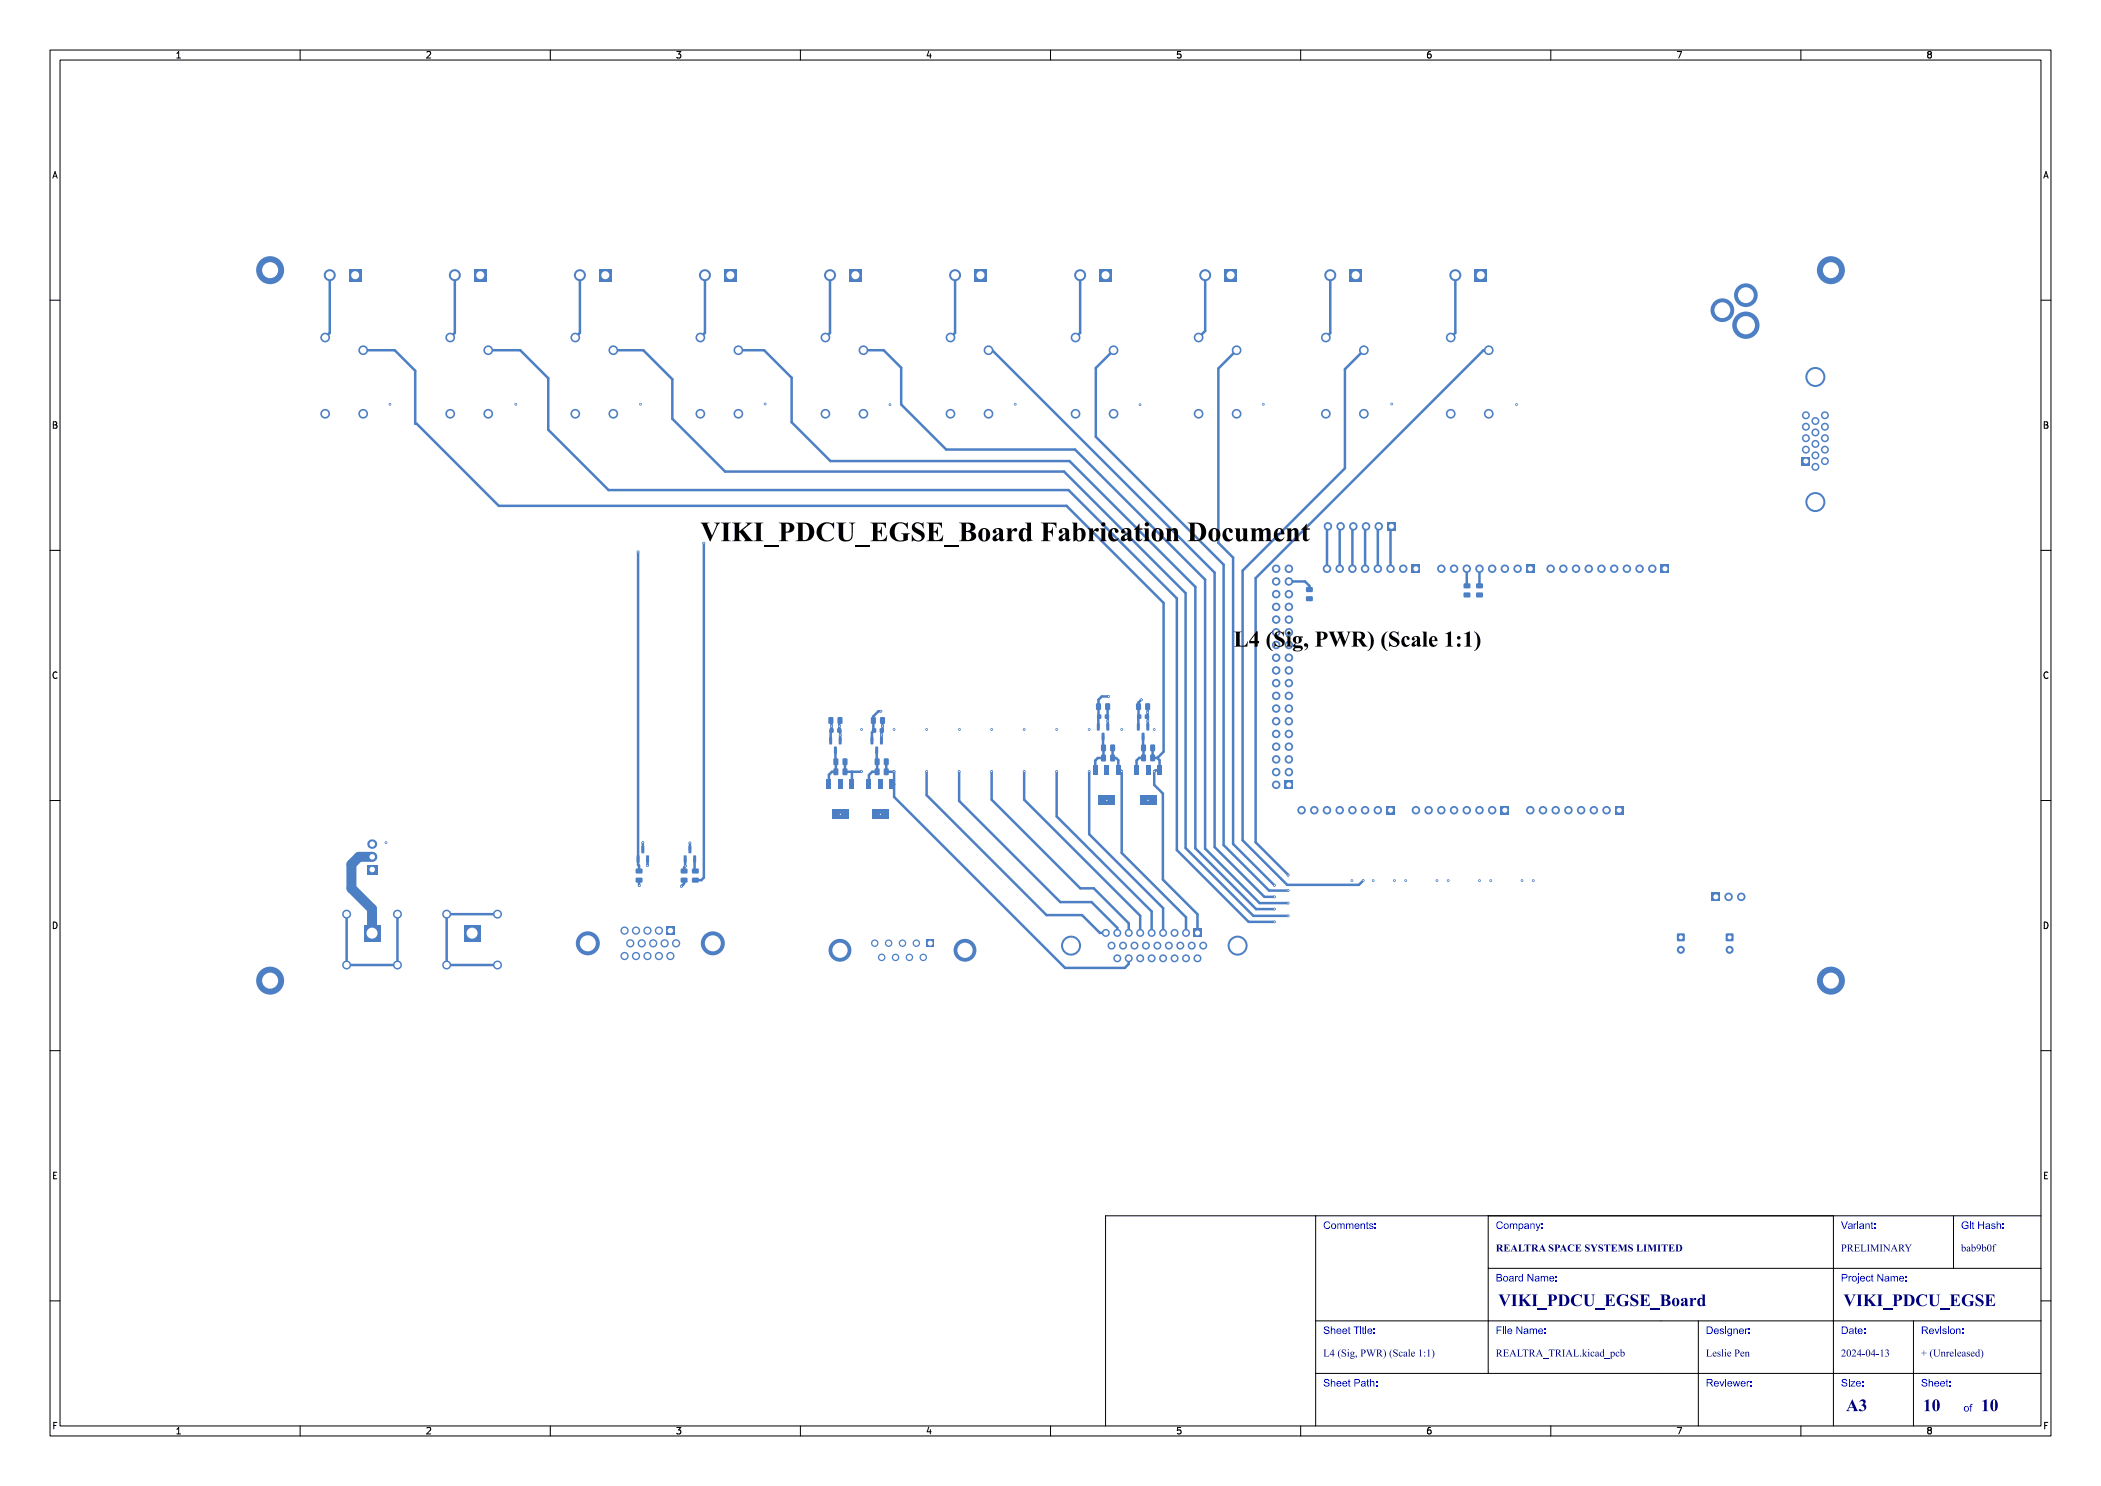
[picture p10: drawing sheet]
<svg xmlns="http://www.w3.org/2000/svg" width="420mm" height="297mm" viewBox="0 0 420 297" stroke-linecap="round" stroke-linejoin="round" font-family="sans-serif">
<defs><g id="words">
<text font-size="5.3" fill="#fff" x="140" y="108.5">VIKI_PDCU_EGSE_Board Fabrication Document</text>
<text font-size="4.3" fill="#fff" x="239" y="129.5">L4 (Sig, PWR) (Scale 1:1)</text>
<g font-size="3.3" fill="#fff">
<text x="299.5" y="261.2">VIKI_PDCU_EGSE_Board</text>
<text x="368.5" y="261.2">VIKI_PDCU_EGSE</text>
<text x="369" y="282.2">A3</text>
<text x="384.4" y="282.3">10</text>
<text x="396" y="282.3">10</text>
</g>
<g font-size="2" fill="#fff">
<text x="264.5" y="245.7">Comments:</text>
<text x="299" y="245.7">Company:</text>
<text x="368" y="245.7">Variant:</text>
<text x="392" y="245.7">Git Hash:</text>
<text x="299" y="250.2">REALTRA SPACE SYSTEMS LIMITED</text>
<text x="368" y="250.2">PRELIMINARY</text>
<text x="392" y="250.2">bab9b0f</text>
<text x="299" y="256.2">Board Name:</text>
<text x="368" y="256.2">Project Name:</text>
<text x="264.5" y="266.7">Sheet Title:</text>
<text x="299" y="266.7">File Name:</text>
<text x="341" y="266.7">Designer:</text>
<text x="368" y="266.7">Date:</text>
<text x="384" y="266.7">Revision:</text>
<text x="264.5" y="271.2">L4 (Sig, PWR) (Scale 1:1)</text>
<text x="299" y="271.2">REALTRA_TRIAL.kicad_pcb</text>
<text x="341" y="271.2">Leslie Pen</text>
<text x="368" y="271.2">2024-04-13</text>
<text x="384" y="271.2">+ (Unreleased)</text>
<text x="264.5" y="277.2">Sheet Path:</text>
<text x="341" y="277.2">Reviewer:</text>
<text x="368" y="277.2">Size:</text>
<text x="384" y="277.2">Sheet:</text>
<text x="392.5" y="282.2">of</text>
</g>
<g font-size="1.7" fill="#fff">
<text x="35" y="11.6">1</text>
<text x="85" y="11.6">2</text>
<text x="135" y="11.6">3</text>
<text x="185" y="11.6">4</text>
<text x="235" y="11.6">5</text>
<text x="285" y="11.6">6</text>
<text x="335" y="11.6">7</text>
<text x="385" y="11.6">8</text>
<text x="10.5" y="35.6">A</text>
<text x="408.5" y="35.6">A</text>
<text x="10.5" y="85.6">B</text>
<text x="408.5" y="85.6">B</text>
<text x="10.5" y="135.6">C</text>
<text x="408.5" y="135.6">C</text>
<text x="10.5" y="185.6">D</text>
<text x="408.5" y="185.6">D</text>
<text x="10.5" y="235.6">E</text>
<text x="408.5" y="235.6">E</text>
<text x="10.5" y="285.6">F</text>
<text x="35" y="286.7">1</text>
<text x="85" y="286.7">2</text>
<text x="135" y="286.7">3</text>
<text x="185" y="286.7">4</text>
<text x="235" y="286.7">5</text>
<text x="285" y="286.7">6</text>
<text x="335" y="286.7">7</text>
<text x="385" y="286.7">8</text>
<text x="408.5" y="285.6">F</text>
</g>
</g></defs>
<g fill="#4d7fc4">
<path d="M269.8 53.8h2.4v2.4h-2.4z" fill-rule="evenodd"/>
<path d="M305.1 112.8h1.7v1.7h-1.7z" fill-rule="evenodd"/>
<path d="M342.2 178.4h1.6v1.7h-1.6z" fill-rule="evenodd"/>
<path d="M282.2 112.8h1.7v1.7h-1.7z" fill-rule="evenodd"/>
<path d="M72.7 184.9h3.3v3.3h-3.3z" fill-rule="evenodd"/>
<path d="M300 161.1h1.7v1.7h-1.7z" fill-rule="evenodd"/>
<path d="M73.4 172.8h2v1.9h-2z" fill-rule="evenodd"/>
</g>
<g fill="#4d7fc4">
<circle cx="265.9" cy="55" r="1.2"/>
<circle cx="303.4" cy="113.7" r=".85"/>
<circle cx="300.8" cy="113.7" r=".85"/>
<circle cx="298.3" cy="113.7" r=".85"/>
<circle cx="295.7" cy="113.7" r=".85"/>
<circle cx="293.2" cy="113.7" r=".85"/>
<circle cx="290.7" cy="113.7" r=".85"/>
<circle cx="288.1" cy="113.7" r=".85"/>
<circle cx="345.5" cy="179.3" r=".85"/>
<circle cx="348.1" cy="179.3" r=".85"/>
<circle cx="280.5" cy="113.7" r=".85"/>
<circle cx="278" cy="113.7" r=".85"/>
<circle cx="275.4" cy="113.7" r=".85"/>
<circle cx="272.9" cy="113.7" r=".85"/>
<circle cx="270.3" cy="113.7" r=".85"/>
<circle cx="267.8" cy="113.7" r=".85"/>
<circle cx="265.3" cy="113.7" r=".85"/>
<circle cx="165" cy="82.7" r=".98"/>
<circle cx="172.6" cy="82.7" r=".97"/>
<circle cx="172.6" cy="70" r=".97"/>
<circle cx="165" cy="67.5" r=".97"/>
<circle cx="69.3" cy="192.9" r=".9"/>
<circle cx="79.5" cy="192.9" r=".9"/>
<circle cx="79.5" cy="182.7" r=".9"/>
<circle cx="69.3" cy="182.7" r=".9"/>
<circle cx="298.3" cy="161.9" r=".85"/>
<circle cx="295.7" cy="161.9" r=".85"/>
<circle cx="293.2" cy="161.9" r=".85"/>
<circle cx="290.7" cy="161.9" r=".85"/>
<circle cx="288.1" cy="161.9" r=".85"/>
<circle cx="285.6" cy="161.9" r=".85"/>
<circle cx="283" cy="161.9" r=".85"/>
</g>
<path d="M74.4 171.3h.1M74.4 168.7h.1" fill="none" stroke="#4d7fc4" stroke-width="1.9"/>
<g fill="#4d7fc4">
<path d="M185.2 187.8h1.5v1.5h-1.5z" fill-rule="evenodd"/>
<path d="M133.2 185.2h1.6v1.6h-1.6z" fill-rule="evenodd"/>
<path d="M294.8 53.8h2.4v2.4h-2.4z" fill-rule="evenodd"/>
<path d="M144.8 53.8h2.4v2.4h-2.4z" fill-rule="evenodd"/>
<path d="M244.8 53.8h2.4v2.4h-2.4z" fill-rule="evenodd"/>
<path d="M360.2 91.4h1.6v1.6h-1.6z" fill-rule="evenodd"/>
<path d="M119.8 53.8h2.4v2.4h-2.4z" fill-rule="evenodd"/>
<path d="M92.7 184.9h3.3v3.3h-3.3z" fill-rule="evenodd"/>
<path d="M332 112.8h1.7v1.7h-1.7z" fill-rule="evenodd"/>
<path d="M277.1 161.1h1.7v1.7h-1.7z" fill-rule="evenodd"/>
<path d="M169.8 53.8h2.4v2.4h-2.4z" fill-rule="evenodd"/>
<path d="M277.3 104.4h1.7v1.6h-1.7z" fill-rule="evenodd"/>
<path d="M69.8 53.8h2.4v2.4h-2.4z" fill-rule="evenodd"/>
<path d="M194.8 53.8h2.4v2.4h-2.4z" fill-rule="evenodd"/>
<path d="M94.8 53.8h2.4v2.4h-2.4z" fill-rule="evenodd"/>
<path d="M322.8 161.1h1.7v1.7h-1.7z" fill-rule="evenodd"/>
<path d="M219.8 53.8h2.4v2.4h-2.4z" fill-rule="evenodd"/>
<path d="M256.8 156h1.7v1.7h-1.7z" fill-rule="evenodd"/>
<path d="M238.6 185.7h1.6v1.6h-1.6z" fill-rule="evenodd"/>
<path d="M335.3 186.6h1.4v1.5h-1.4z" fill-rule="evenodd"/>
<path d="M345 186.6h1.5v1.5h-1.5z" fill-rule="evenodd"/>
<path d="M173.2 155.9h.9v1.8h-.9z" fill-rule="evenodd"/>
<path d="M175.5 155.9h.9v1.8h-.9z" fill-rule="evenodd"/>
<path d="M177.8 155.9h.9v1.8h-.9z" fill-rule="evenodd"/>
<path d="M174.4 161.9h3.2v1.8h-3.2z" fill-rule="evenodd"/>
<path d="M218.5 153.1h.9v1.8h-.9z" fill-rule="evenodd"/>
<path d="M220.8 153.1h.9v1.8h-.9z" fill-rule="evenodd"/>
<path d="M223.1 153.1h.9v1.8h-.9z" fill-rule="evenodd"/>
<path d="M219.6 159.1h3.2v1.8h-3.2z" fill-rule="evenodd"/>
<path d="M228.1 148.9l.7-.1 .3 .1v1l-.2 .3h-.6l-.2-.2z" fill-rule="evenodd"/>
<path d="M230 148.9l.7-.1 .2 .1v1l-.1 .3h-.6l-.3-.2z" fill-rule="evenodd"/>
<path d="M219.3 144.6h.5v1.4l-.5-.1z" fill-rule="evenodd"/>
<path d="M221.2 144.6h.5v1.4l-.5-.1z" fill-rule="evenodd"/>
<path d="M220.2 146.5h.6l-.1 1.4-.5-.1z" fill-rule="evenodd"/>
<path d="M174 147.4h.6l-.1 1.4-.5-.1z" fill-rule="evenodd"/>
<path d="M175.9 147.4h.6l-.1 1.4-.5-.1z" fill-rule="evenodd"/>
<path d="M175 149.2l.5 .1v1.4l-.5-.1z" fill-rule="evenodd"/>
<path d="M174.9 151.6l.7-.1 .2 .2 .1 1-.2 .2h-.6l-.3-.1z" fill-rule="evenodd"/>
<path d="M176.7 151.6l.7-.1 .3 .2v1l-.2 .2h-.6l-.2-.1z" fill-rule="evenodd"/>
<path d="M227.1 140.6l.8-.1 .2 .2v1l-.2 .2h-.6l-.2-.1z" fill-rule="evenodd"/>
<path d="M229 140.6l.7-.1 .2 .2v1l-.1 .2h-.7l-.2-.1z" fill-rule="evenodd"/>
<path d="M226.8 153.1h.9v1.8h-.9z" fill-rule="evenodd"/>
<path d="M229.1 153.1h.9v1.8h-.9z" fill-rule="evenodd"/>
<path d="M231.4 153.1h.9v1.8h-.9z" fill-rule="evenodd"/>
<path d="M227.9 159.1h3.2v1.8h-3.2z" fill-rule="evenodd"/>
<path d="M261.1 117.4l1.2-.1 .2 .3-.1 .6-.2 .1h-1l-.2-.2z" fill-rule="evenodd"/>
<path d="M261.1 119.2h1.2l.2 .2-.1 .6-.2 .2h-1l-.2-.3z" fill-rule="evenodd"/>
<path d="M219.1 140.6l.7-.1 .3 .2v1l-.2 .2h-.6l-.2-.1z" fill-rule="evenodd"/>
<path d="M221 140.6l.7-.1 .2 .2v1l-.1 .2h-.6l-.3-.1z" fill-rule="evenodd"/>
<path d="M220.1 150.9l.7-.1 .3 .2v.9l-.2 .3h-.6l-.2-.2z" fill-rule="evenodd"/>
<path d="M222 150.9l.7-.1 .2 .2v.9l-.1 .3h-.7l-.2-.2z" fill-rule="evenodd"/>
<path d="M165.8 147.4h.5v1.4l-.5-.1z" fill-rule="evenodd"/>
<path d="M167.7 147.4h.5v1.4l-.5-.1z" fill-rule="evenodd"/>
<path d="M166.7 149.2l.6 .1-.1 1.4-.5-.1z" fill-rule="evenodd"/>
<path d="M227.3 142.8h.8v.8h-.8z" fill-rule="evenodd"/>
<path d="M228.9 142.8h.8v.8h-.8z" fill-rule="evenodd"/>
<path d="M136.1 175.5l1.2-.1 .1 .3v.6l-.2 .1h-1l-.2-.2z" fill-rule="evenodd"/>
<path d="M136.1 173.6h1.2l.1 .2v.6l-.2 .2h-1l-.2-.3z" fill-rule="evenodd"/>
<path d="M295.1 116.6h1.2l.2 .2-.1 .6-.2 .2h-1l-.1-.3z" fill-rule="evenodd"/>
<path d="M295.1 118.5l1.2-.1 .2 .3-.1 .6-.2 .1h-1l-.1-.2z" fill-rule="evenodd"/>
<path d="M174.9 153.6h.7l.2 .1 .1 1-.2 .2h-.6l-.3-.1z" fill-rule="evenodd"/>
<path d="M176.7 153.6h.7l.3 .1v1l-.2 .2h-.6l-.2-.1z" fill-rule="evenodd"/>
<path d="M292.6 116.6h1.2l.1 .2v.6l-.2 .2h-1l-.1-.3z" fill-rule="evenodd"/>
<path d="M292.6 118.5l1.2-.1 .1 .3v.6l-.2 .1h-1l-.1-.2z" fill-rule="evenodd"/>
<path d="M174.1 143.4l.7-.1 .3 .2v1l-.2 .2h-.6l-.2-.2z" fill-rule="evenodd"/>
<path d="M176 143.4l.7-.1 .2 .2v1l-.1 .2h-.6l-.3-.2z" fill-rule="evenodd"/>
<path d="M228.1 150.9l.7-.1 .3 .1v1l-.2 .3h-.6l-.2-.2z" fill-rule="evenodd"/>
<path d="M230 150.9l.7-.1 .2 .1v1l-.1 .3h-.6l-.3-.2z" fill-rule="evenodd"/>
<path d="M220.1 148.9l.7-.1 .3 .1v1l-.2 .3h-.6l-.2-.2z" fill-rule="evenodd"/>
<path d="M222 148.9l.7-.1 .2 .1v1l-.1 .3h-.7l-.2-.2z" fill-rule="evenodd"/>
<path d="M165.6 143.4l.7-.1 .3 .2v1l-.2 .2h-.6l-.2-.2z" fill-rule="evenodd"/>
<path d="M167.5 143.4l.7-.1 .2 .2v1l-.1 .2h-.7l-.2-.2z" fill-rule="evenodd"/>
<path d="M166.6 151.6l.8-.1 .2 .2v1l-.2 .2h-.6l-.2-.1z" fill-rule="evenodd"/>
<path d="M168.5 151.6l.7-.1 .2 .2v1l-.1 .2h-.7l-.2-.1z" fill-rule="evenodd"/>
<path d="M165.8 145.6h.8v.8h-.8z" fill-rule="evenodd"/>
<path d="M167.4 145.6h.8v.8h-.8z" fill-rule="evenodd"/>
<path d="M127.1 175.5l1.2-.1 .1 .3v.6l-.2 .1h-1l-.2-.2z" fill-rule="evenodd"/>
<path d="M127.1 173.6h1.2l.1 .2v.6l-.2 .2h-1l-.2-.3z" fill-rule="evenodd"/>
<path d="M138.6 171h.6l-.1 1.4-.5-.1z" fill-rule="evenodd"/>
<path d="M136.7 171h.6l-.1 1.4-.5-.1z" fill-rule="evenodd"/>
<path d="M137.7 169.1l.5 .1-.1 1.3h-.5z" fill-rule="evenodd"/>
<path d="M129.2 171h.5v1.4l-.5-.1z" fill-rule="evenodd"/>
<path d="M127.3 171h.5v1.4l-.5-.1z" fill-rule="evenodd"/>
<path d="M128.2 169.1l.6 .1-.1 1.3h-.5z" fill-rule="evenodd"/>
<path d="M174.3 145.6h.8v.8h-.8z" fill-rule="evenodd"/>
<path d="M175.9 145.6h.8v.8h-.8z" fill-rule="evenodd"/>
<path d="M138.4 175.5l1.1-.1 .2 .3v.6l-.2 .1h-1l-.2-.2z" fill-rule="evenodd"/>
<path d="M138.4 173.6h1.1l.2 .2v.6l-.2 .2h-1l-.2-.3z" fill-rule="evenodd"/>
<path d="M166.6 153.6h.8l.2 .1v1l-.2 .2h-.6l-.2-.1z" fill-rule="evenodd"/>
<path d="M168.5 153.6h.7l.2 .1v1l-.1 .2h-.7l-.2-.1z" fill-rule="evenodd"/>
<path d="M227.3 144.6h.5v1.4l-.5-.1z" fill-rule="evenodd"/>
<path d="M229.2 144.6h.5v1.4l-.5-.1z" fill-rule="evenodd"/>
<path d="M228.2 146.5h.6l-.1 1.4-.5-.1z" fill-rule="evenodd"/>
<path d="M165.3 155.9h.9v1.8h-.9z" fill-rule="evenodd"/>
<path d="M167.6 155.9h.8v1.8h-.8z" fill-rule="evenodd"/>
<path d="M169.9 155.9h.9v1.8h-.9z" fill-rule="evenodd"/>
<path d="M166.4 161.9h3.2v1.8h-3.2z" fill-rule="evenodd"/>
<path d="M219.3 142.8h.8v.8h-.8z" fill-rule="evenodd"/>
<path d="M220.9 142.8h.8v.8h-.8z" fill-rule="evenodd"/>
</g>
<g fill="#4d7fc4">
<circle cx="183.2" cy="188.5" r=".75"/>
<circle cx="180.4" cy="188.5" r=".75"/>
<circle cx="177.6" cy="188.5" r=".75"/>
<circle cx="174.9" cy="188.5" r=".75"/>
<circle cx="184.6" cy="191.3" r=".75"/>
<circle cx="181.8" cy="191.3" r=".75"/>
<circle cx="179" cy="191.3" r=".75"/>
<circle cx="176.2" cy="191.4" r=".75"/>
<circle cx="192.9" cy="189.9" r="2.29"/>
<circle cx="167.9" cy="189.9" r="2.29"/>
<circle cx="131.7" cy="186" r=".82"/>
<circle cx="129.4" cy="186" r=".82"/>
<circle cx="127.1" cy="186" r=".82"/>
<circle cx="124.8" cy="186" r=".83"/>
<circle cx="135.2" cy="188.5" r=".83"/>
<circle cx="132.9" cy="188.5" r=".82"/>
<circle cx="130.6" cy="188.5" r=".82"/>
<circle cx="128.3" cy="188.5" r=".82"/>
<circle cx="126" cy="188.5" r=".83"/>
<circle cx="134" cy="191.1" r=".83"/>
<circle cx="131.7" cy="191.1" r=".83"/>
<circle cx="129.4" cy="191.1" r=".83"/>
<circle cx="127.1" cy="191.1" r=".83"/>
<circle cx="124.8" cy="191.1" r=".83"/>
<circle cx="142.5" cy="188.5" r="2.4"/>
<circle cx="117.5" cy="188.5" r="2.4"/>
<circle cx="290.9" cy="55" r="1.2"/>
<circle cx="65" cy="82.7" r=".98"/>
<circle cx="72.6" cy="82.7" r=".98"/>
<circle cx="72.6" cy="70" r=".98"/>
<circle cx="65" cy="67.5" r=".97"/>
<circle cx="140.9" cy="55" r="1.2"/>
<circle cx="240.9" cy="55" r="1.2"/>
<circle cx="140" cy="82.7" r=".97"/>
<circle cx="147.6" cy="82.7" r=".97"/>
<circle cx="147.6" cy="70" r=".97"/>
<circle cx="140" cy="67.5" r=".97"/>
<circle cx="362.9" cy="100.3" r="2"/>
<circle cx="362.9" cy="75.3" r="2"/>
<circle cx="361" cy="89.9" r=".8"/>
<circle cx="361" cy="87.6" r=".8"/>
<circle cx="361" cy="85.3" r=".8"/>
<circle cx="361" cy="83" r=".8"/>
<circle cx="362.9" cy="93.3" r=".8"/>
<circle cx="362.9" cy="91" r=".8"/>
<circle cx="362.9" cy="88.7" r=".8"/>
<circle cx="362.9" cy="86.4" r=".8"/>
<circle cx="362.9" cy="84.1" r=".8"/>
<circle cx="364.8" cy="92.2" r=".8"/>
<circle cx="364.8" cy="89.9" r=".8"/>
<circle cx="364.8" cy="87.6" r=".8"/>
<circle cx="364.8" cy="85.3" r=".8"/>
<circle cx="364.8" cy="83" r=".8"/>
<circle cx="349" cy="65" r="2.73"/>
<circle cx="349" cy="59" r="2.37"/>
<circle cx="344.3" cy="62" r="2.37"/>
<circle cx="115.9" cy="55" r="1.2"/>
<circle cx="90" cy="82.7" r=".98"/>
<circle cx="97.6" cy="82.7" r=".98"/>
<circle cx="97.6" cy="70" r=".98"/>
<circle cx="90" cy="67.5" r=".98"/>
<circle cx="366" cy="54" r="2.8"/>
<circle cx="99.5" cy="192.9" r=".9"/>
<circle cx="99.5" cy="182.7" r=".9"/>
<circle cx="89.3" cy="182.7" r=".9"/>
<circle cx="89.3" cy="192.9" r=".9"/>
<circle cx="330.3" cy="113.7" r=".85"/>
<circle cx="327.7" cy="113.7" r=".85"/>
<circle cx="325.2" cy="113.7" r=".85"/>
<circle cx="322.7" cy="113.7" r=".85"/>
<circle cx="320.1" cy="113.7" r=".85"/>
<circle cx="317.6" cy="113.7" r=".85"/>
<circle cx="315" cy="113.7" r=".85"/>
<circle cx="312.5" cy="113.7" r=".85"/>
<circle cx="310" cy="113.7" r=".85"/>
<circle cx="275.4" cy="161.9" r=".85"/>
<circle cx="272.9" cy="161.9" r=".85"/>
<circle cx="270.3" cy="161.9" r=".85"/>
<circle cx="267.8" cy="161.9" r=".85"/>
<circle cx="265.3" cy="161.9" r=".85"/>
<circle cx="262.7" cy="161.9" r=".85"/>
<circle cx="260.2" cy="161.9" r=".85"/>
<circle cx="215" cy="82.7" r=".97"/>
<circle cx="222.6" cy="82.7" r=".98"/>
<circle cx="222.6" cy="70" r=".98"/>
<circle cx="215" cy="67.5" r=".97"/>
<circle cx="165.9" cy="55" r="1.2"/>
<circle cx="275.6" cy="105.2" r=".85"/>
<circle cx="273.1" cy="105.2" r=".85"/>
<circle cx="270.5" cy="105.2" r=".85"/>
<circle cx="268" cy="105.2" r=".85"/>
<circle cx="265.5" cy="105.2" r=".85"/>
<circle cx="65.9" cy="55" r="1.2"/>
<circle cx="190.9" cy="55" r="1.2"/>
<circle cx="90.9" cy="55" r="1.2"/>
<circle cx="321.1" cy="161.9" r=".85"/>
<circle cx="318.6" cy="161.9" r=".85"/>
<circle cx="316.1" cy="161.9" r=".85"/>
<circle cx="313.5" cy="161.9" r=".85"/>
<circle cx="311" cy="161.9" r=".85"/>
<circle cx="308.4" cy="161.9" r=".85"/>
<circle cx="305.9" cy="161.9" r=".85"/>
<circle cx="239.6" cy="82.7" r=".98"/>
<circle cx="247.2" cy="82.7" r=".98"/>
<circle cx="247.2" cy="70" r=".98"/>
<circle cx="239.6" cy="67.5" r=".97"/>
<circle cx="215.9" cy="55" r="1.2"/>
<circle cx="54" cy="54" r="2.8"/>
<circle cx="265" cy="82.7" r=".98"/>
<circle cx="272.6" cy="82.7" r=".98"/>
<circle cx="272.6" cy="70" r=".98"/>
<circle cx="265" cy="67.5" r=".97"/>
<circle cx="255.1" cy="156.9" r=".85"/>
<circle cx="257.6" cy="154.3" r=".85"/>
<circle cx="255.1" cy="154.3" r=".85"/>
<circle cx="257.6" cy="151.8" r=".85"/>
<circle cx="255.1" cy="151.8" r=".85"/>
<circle cx="257.6" cy="149.2" r=".85"/>
<circle cx="255.1" cy="149.2" r=".85"/>
<circle cx="257.6" cy="146.7" r=".85"/>
<circle cx="255.1" cy="146.7" r=".85"/>
<circle cx="257.6" cy="144.2" r=".85"/>
<circle cx="255.1" cy="144.2" r=".85"/>
<circle cx="257.6" cy="141.6" r=".85"/>
<circle cx="255.1" cy="141.6" r=".85"/>
<circle cx="257.6" cy="139.1" r=".85"/>
<circle cx="255.1" cy="139.1" r=".85"/>
<circle cx="257.6" cy="136.5" r=".85"/>
<circle cx="255.1" cy="136.5" r=".85"/>
<circle cx="257.6" cy="134" r=".85"/>
<circle cx="255.1" cy="134" r=".85"/>
<circle cx="257.6" cy="131.5" r=".85"/>
<circle cx="255.1" cy="131.5" r=".85"/>
<circle cx="257.6" cy="128.9" r=".85"/>
<circle cx="255.1" cy="128.9" r=".85"/>
<circle cx="257.6" cy="126.4" r=".85"/>
<circle cx="255.1" cy="126.4" r=".85"/>
<circle cx="257.6" cy="123.8" r=".85"/>
<circle cx="255.1" cy="123.8" r=".85"/>
<circle cx="257.6" cy="121.3" r=".85"/>
<circle cx="255.1" cy="121.3" r=".85"/>
<circle cx="257.6" cy="118.8" r=".85"/>
<circle cx="255.1" cy="118.8" r=".85"/>
<circle cx="257.6" cy="116.2" r=".85"/>
<circle cx="255.1" cy="116.2" r=".85"/>
<circle cx="257.6" cy="113.7" r=".85"/>
<circle cx="255.1" cy="113.7" r=".85"/>
<circle cx="366" cy="196" r="2.8"/>
<circle cx="214.1" cy="189" r="2"/>
<circle cx="247.4" cy="189" r="2"/>
<circle cx="237.1" cy="186.5" r=".8"/>
<circle cx="234.8" cy="186.5" r=".8"/>
<circle cx="232.5" cy="186.5" r=".8"/>
<circle cx="230.2" cy="186.5" r=".8"/>
<circle cx="227.9" cy="186.5" r=".8"/>
<circle cx="225.6" cy="186.5" r=".8"/>
<circle cx="223.3" cy="186.5" r=".8"/>
<circle cx="221.1" cy="186.5" r=".8"/>
<circle cx="240.5" cy="189" r=".8"/>
<circle cx="238.2" cy="189" r=".8"/>
<circle cx="235.9" cy="189" r=".8"/>
<circle cx="233.6" cy="189" r=".8"/>
<circle cx="231.4" cy="189" r=".8"/>
<circle cx="229.1" cy="189" r=".8"/>
<circle cx="226.8" cy="189" r=".8"/>
<circle cx="224.5" cy="189" r=".8"/>
<circle cx="222.2" cy="189" r=".8"/>
<circle cx="239.4" cy="191.5" r=".8"/>
<circle cx="237.1" cy="191.5" r=".8"/>
<circle cx="234.8" cy="191.5" r=".8"/>
<circle cx="232.5" cy="191.5" r=".8"/>
<circle cx="230.2" cy="191.5" r=".8"/>
<circle cx="227.9" cy="191.5" r=".8"/>
<circle cx="225.6" cy="191.5" r=".8"/>
<circle cx="223.3" cy="191.5" r=".8"/>
<circle cx="336" cy="189.8" r=".8"/>
<circle cx="54" cy="196" r="2.8"/>
<circle cx="345.8" cy="189.8" r=".8"/>
<circle cx="115" cy="82.7" r=".97"/>
<circle cx="122.6" cy="82.7" r=".98"/>
<circle cx="122.6" cy="70" r=".98"/>
<circle cx="115" cy="67.5" r=".97"/>
<circle cx="290" cy="82.7" r=".98"/>
<circle cx="297.6" cy="82.7" r=".98"/>
<circle cx="297.6" cy="70" r=".98"/>
<circle cx="290" cy="67.5" r=".98"/>
<circle cx="190" cy="82.7" r=".98"/>
<circle cx="197.6" cy="82.7" r=".98"/>
<circle cx="197.6" cy="70" r=".98"/>
<circle cx="190" cy="67.5" r=".98"/>
<circle cx="211.2" cy="145.8" r=".28"/>
<circle cx="176.4" cy="145.1" r=".28"/>
<circle cx="306.5" cy="176" r=".27"/>
<circle cx="295.7" cy="176" r=".27"/>
<circle cx="298" cy="176" r=".28"/>
<circle cx="77.2" cy="168.4" r=".28"/>
<circle cx="281" cy="176" r=".28"/>
<circle cx="204.7" cy="145.8" r=".28"/>
<circle cx="153" cy="80.7" r=".28"/>
<circle cx="185.2" cy="145.8" r=".27"/>
<circle cx="178.7" cy="145.8" r=".27"/>
<circle cx="77.9" cy="80.8" r=".27"/>
<circle cx="202.9" cy="80.8" r=".27"/>
<circle cx="230.7" cy="145.8" r=".27"/>
<circle cx="136.2" cy="177.2" r=".28"/>
<circle cx="303.1" cy="80.9" r=".27"/>
<circle cx="168" cy="146.9" r=".28"/>
<circle cx="167.8" cy="145.1" r=".28"/>
<circle cx="191.8" cy="145.8" r=".28"/>
<circle cx="172.2" cy="145.8" r=".28"/>
<circle cx="198.2" cy="145.8" r=".28"/>
<circle cx="177.9" cy="80.9" r=".27"/>
<circle cx="289.5" cy="176" r=".28"/>
<circle cx="287.2" cy="176" r=".27"/>
<circle cx="270.3" cy="176" r=".28"/>
<circle cx="229.4" cy="142.4" r=".27"/>
<circle cx="217.7" cy="145.8" r=".28"/>
<circle cx="176.2" cy="146.9" r=".27"/>
<circle cx="103.1" cy="80.8" r=".28"/>
<circle cx="227.9" cy="80.9" r=".28"/>
<circle cx="274.5" cy="176" r=".28"/>
<circle cx="304.2" cy="176" r=".27"/>
<circle cx="278.8" cy="176" r=".28"/>
<circle cx="278.2" cy="80.7" r=".28"/>
<circle cx="128" cy="80.8" r=".27"/>
<circle cx="221.4" cy="144.1" r=".28"/>
<circle cx="224.2" cy="145.8" r=".27"/>
<circle cx="229.4" cy="144.1" r=".27"/>
<circle cx="252.5" cy="80.8" r=".28"/>
<circle cx="127.8" cy="177" r=".28"/>
<circle cx="224.2" cy="154.2" r=".27"/>
<circle cx="254.8" cy="184.2" r=".27"/>
<circle cx="185.2" cy="154.2" r=".27"/>
<circle cx="254.8" cy="177" r=".27"/>
<circle cx="272.5" cy="176" r=".27"/>
<circle cx="172.2" cy="154.2" r=".28"/>
<circle cx="191.7" cy="154.2" r=".27"/>
<circle cx="257.5" cy="178" r=".27"/>
<circle cx="254.8" cy="181.7" r=".27"/>
<circle cx="211.2" cy="154.2" r=".28"/>
<circle cx="178.7" cy="154.2" r=".27"/>
<circle cx="257.5" cy="174.9" r=".27"/>
<circle cx="204.7" cy="154.2" r=".28"/>
<circle cx="257.5" cy="180.5" r=".27"/>
<circle cx="230.7" cy="154.2" r=".27"/>
<circle cx="217.7" cy="154.2" r=".28"/>
<circle cx="257.5" cy="183" r=".27"/>
<circle cx="254.8" cy="179.3" r=".27"/>
<circle cx="198.2" cy="154.2" r=".28"/>
<circle cx="166.2" cy="145.1" r=".28"/>
<circle cx="176.1" cy="142.1" r=".28"/>
<circle cx="228.2" cy="139.8" r=".28"/>
<circle cx="221.6" cy="139.2" r=".28"/>
<circle cx="127.6" cy="110.3" r=".28"/>
<circle cx="128.5" cy="168.4" r=".27"/>
<circle cx="137.9" cy="168.5" r=".27"/>
<circle cx="229.5" cy="160" r=".28"/>
<circle cx="176" cy="162.7" r=".27"/>
<circle cx="168" cy="162.7" r=".28"/>
<circle cx="221.2" cy="160" r=".28"/>
<circle cx="129.4" cy="173" r=".27"/>
<circle cx="137" cy="173.1" r=".28"/>
<circle cx="140.7" cy="108.6" r=".27"/>
</g>
<g fill="none" stroke="#4d7fc4" stroke-width=".5">
<path d="M65.9 55v11.5l-.9 1M90.9 55v11.5l-.9 1M115.9 55v11.5l-.9 1M140.9 55v11.5l-.9 1M165.9 55v11.5l-.9 1M190.9 55v11.5l-.9 1M215.9 55v11.5l-.9 1M240.9 55v11.1l-1.3 1.4M265.9 55v11.6l-.9 .9M290.9 55v11.5l-.9 1M72.6 70h6.3l4.1 4.1v10.6h.3l16.4 16.4h113.5l19.4 19.4v29.8l-1.2 1.2h-1v-2M97.6 70h6.4l5.6 5.6v10.3l12.1 12h91.9l21.7 21.7v50.3l14.3 14.4h5.2"/>
<path d="M122.6 70h6l5.8 5.8v7.9l10.6 10.5h67.7l24.3 24.3v51l13.5 13.6h7M147.6 70h5.1l5.5 5.5v8.9l7.8 7.7h47.8l25.2 25.2v52.2l12.1 12.2h3.7M172.6 70h4l3.5 3.5v7.3l9 9h25.8l26 26.1v53.7l10.9 10.9h5.7M197.6 70h.8l44.4 44.5v54.8l10 9.9h2M222.6 70l-3.5 3.5v13.8l25.5 25.6v56l9.1 9.1h3.8M247.2 70l-3.6 3.7v34.8l2.9 3v57.2l8.3 8.2M272.6 70l-3.8 3.8v19.8l-20.4 20.5v53.8l8.9 9h14.3l.9-.9M297.6 70h-1.1l-45.5 45.5v52.8l6.5 6.7M127.5 110.3v62.6l.2 .1v1.1M140.7 108.5v66.9l-.5 .5h-1.2M257.6 116.2h3.3l.9 .9v.7M265.5 105.2l-.2 .2v8.3"/>
<path d="M268 105.2l-.2 .2v8.3M270.5 105.2l-.2 .2v8.3M273.1 105.2l-.2 .2v8.3M275.6 105.2l-.2 .2v8.3M278.2 105.2l-.2 .2v8.3M293.2 113.7l.1 3.4M295.7 117.1h.1M295.7 113.7v3.4M221.6 139.2h-1.3l-.7 .7v3.2l.1 .1-.1 .2v1.9M228.1 139.9l-.5 .5v2.7l.1 .1-.2 .2v1.9M166.1 144l.1 .1v1.9l-.2 .2v1.9M167 149.9l.1 4.3h-.8l-.6 .7v1.9"/>
<path d="M167.9 144l-.1 .1v1.9l.1 .2v1.9M168.9 152.2v2h3.3M170.3 154.2v2.6M175.3 149.9v4.3h-1l-.6 .7v1.9M176.1 142.2h-.5l-1 1v2.7l.1 .1-.4 .4v1.7M176.4 144v1.9l-.2 .2v2M177.2 152.2v2h1.5v5.1l34.2 34.2h12l.7-.8v-1.2M178.3 156.8h.4M178.7 156.8h.1M185.2 154.2v4.7l24 24h7.1l3.6 3.6h1.2M191.7 154.2v5.9l20.3 20.2h6.2l5.1 5.1v1.1M198.2 154.2v5.6l17.7 17.8h2.8l6.9 6.9v2"/>
<path d="M204.7 154.2v5.6l23.2 23.2v3.5M211.2 154.2v9l19 19v4.3M217.7 154.2v12.5l14.8 14.8v5M220.5 147.2l.1 4.3h-1.2l-.5 .5v2M221.4 141.2v1.9l-.1 .1 .1 .2v1.9M222.4 149.5v2h.7l.4 .4v2.1h.5l.2 .2v16.3l12.9 12.8v3.2M228.5 147.2l.1 4.3h-.9l-.5 .5v2M229.4 141.2v1.9l-.1 .1 .2 .2v1.9M231.3 151.5l.5 .4v2.1h-.9l-.2 .2v2.7l1.8 1.7v17.2l6.9 6.9v3.8M127.7 175.9l.1 1.1M128.5 168.4v1.4M129.5 171.7l-.1 1.3"/>
<path d="M136.7 175.9v.7l-.5 .5M137 171.7v1.4l-.3 .3v.7M137.9 168.5v1.3M138.9 171.7l-.1 2.2 .2 .2M69.3 182.7v10.2h10.1v-10.2M99.5 182.7h-10.2v10.2h10.2"/>
</g>
<path d="M74.4 171.3h-2.6l-1.6 1.4v4.9l4.2 4.1v4.8" fill="none" stroke="#4d7fc4" stroke-width="2"/>
<g fill="#fff">
<circle cx="211.2" cy="145.8" r=".13"/>
<circle cx="176.4" cy="145.1" r=".13"/>
<circle cx="306.5" cy="176" r=".12"/>
<circle cx="295.7" cy="176" r=".12"/>
<circle cx="298" cy="176" r=".13"/>
<circle cx="77.2" cy="168.4" r=".13"/>
<circle cx="281" cy="176" r=".13"/>
<circle cx="204.7" cy="145.8" r=".12"/>
<circle cx="153" cy="80.7" r=".12"/>
<circle cx="185.2" cy="145.8" r=".12"/>
<circle cx="178.7" cy="145.8" r=".13"/>
<circle cx="78" cy="80.8" r=".13"/>
<circle cx="202.9" cy="80.8" r=".13"/>
<circle cx="230.7" cy="145.8" r=".12"/>
<circle cx="136.2" cy="177.1" r=".13"/>
<circle cx="303.1" cy="80.9" r=".12"/>
<circle cx="167.9" cy="146.9" r=".13"/>
<circle cx="167.8" cy="145.1" r=".13"/>
<circle cx="191.8" cy="145.8" r=".12"/>
<circle cx="172.2" cy="145.8" r=".13"/>
<circle cx="198.2" cy="145.8" r=".12"/>
<circle cx="177.9" cy="80.9" r=".12"/>
<circle cx="289.5" cy="176" r=".13"/>
<circle cx="287.2" cy="176" r=".13"/>
<circle cx="270.2" cy="176" r=".13"/>
<circle cx="229.4" cy="142.4" r=".12"/>
<circle cx="217.7" cy="145.8" r=".13"/>
<circle cx="176.2" cy="146.9" r=".13"/>
<circle cx="103.1" cy="80.8" r=".12"/>
<circle cx="227.9" cy="80.9" r=".13"/>
<circle cx="274.5" cy="176" r=".13"/>
<circle cx="304.3" cy="176" r=".13"/>
<circle cx="278.7" cy="176" r=".13"/>
<circle cx="278.2" cy="80.7" r=".13"/>
<circle cx="128" cy="80.8" r=".13"/>
<circle cx="221.4" cy="144.1" r=".12"/>
<circle cx="224.2" cy="145.8" r=".13"/>
<circle cx="229.5" cy="144.1" r=".12"/>
<circle cx="252.5" cy="80.8" r=".12"/>
<circle cx="127.8" cy="177" r=".12"/>
<circle cx="224.2" cy="154.2" r=".13"/>
<circle cx="254.8" cy="184.2" r=".12"/>
<circle cx="185.2" cy="154.2" r=".12"/>
<circle cx="254.8" cy="176.9" r=".13"/>
<circle cx="272.5" cy="176" r=".13"/>
<circle cx="172.2" cy="154.2" r=".13"/>
<circle cx="191.7" cy="154.2" r=".13"/>
<circle cx="257.5" cy="178" r=".13"/>
<circle cx="254.8" cy="181.7" r=".13"/>
<circle cx="211.2" cy="154.2" r=".13"/>
<circle cx="178.7" cy="154.2" r=".13"/>
<circle cx="257.5" cy="175" r=".13"/>
<circle cx="204.7" cy="154.2" r=".13"/>
<circle cx="257.5" cy="180.5" r=".13"/>
<circle cx="230.7" cy="154.2" r=".12"/>
<circle cx="217.7" cy="154.2" r=".13"/>
<circle cx="257.5" cy="183" r=".12"/>
<circle cx="254.8" cy="179.3" r=".12"/>
<circle cx="198.2" cy="154.2" r=".13"/>
<circle cx="166.2" cy="145.1" r=".12"/>
<circle cx="176.1" cy="142.2" r=".13"/>
<circle cx="228.1" cy="139.9" r=".13"/>
<circle cx="221.6" cy="139.2" r=".13"/>
<circle cx="127.6" cy="110.3" r=".13"/>
<circle cx="128.5" cy="168.4" r=".12"/>
<circle cx="137.9" cy="168.5" r=".13"/>
<circle cx="229.5" cy="160" r=".13"/>
<circle cx="176" cy="162.7" r=".12"/>
<circle cx="168" cy="162.7" r=".12"/>
<circle cx="221.3" cy="160" r=".12"/>
<circle cx="129.4" cy="173" r=".12"/>
<circle cx="137" cy="173.1" r=".12"/>
<circle cx="140.7" cy="108.6" r=".12"/>
<circle cx="271" cy="55" r=".8"/>
<circle cx="265.9" cy="55" r=".8"/>
<circle cx="305.9" cy="113.7" r=".5"/>
<circle cx="303.4" cy="113.7" r=".5"/>
<circle cx="300.8" cy="113.7" r=".5"/>
<circle cx="298.3" cy="113.7" r=".5"/>
<circle cx="295.7" cy="113.7" r=".5"/>
<circle cx="293.2" cy="113.7" r=".5"/>
<circle cx="290.7" cy="113.7" r=".5"/>
<circle cx="288.1" cy="113.7" r=".5"/>
<circle cx="343" cy="179.2" r=".5"/>
<circle cx="345.5" cy="179.2" r=".5"/>
<circle cx="348.1" cy="179.2" r=".5"/>
<circle cx="283" cy="113.7" r=".5"/>
<circle cx="280.5" cy="113.7" r=".5"/>
<circle cx="278" cy="113.7" r=".5"/>
<circle cx="275.4" cy="113.7" r=".5"/>
<circle cx="272.9" cy="113.7" r=".5"/>
<circle cx="270.3" cy="113.7" r=".5"/>
<circle cx="267.8" cy="113.7" r=".5"/>
<circle cx="265.3" cy="113.7" r=".5"/>
<circle cx="165" cy="82.7" r=".65"/>
<circle cx="172.6" cy="82.7" r=".65"/>
<circle cx="172.6" cy="70" r=".65"/>
<circle cx="165" cy="67.5" r=".65"/>
<circle cx="74.4" cy="186.5" r="1.1"/>
<circle cx="69.3" cy="192.9" r=".6"/>
<circle cx="79.5" cy="192.9" r=".6"/>
<circle cx="79.5" cy="182.7" r=".6"/>
<circle cx="69.3" cy="182.7" r=".6"/>
<circle cx="300.8" cy="161.9" r=".5"/>
<circle cx="298.3" cy="161.9" r=".5"/>
<circle cx="295.7" cy="161.9" r=".5"/>
<circle cx="293.2" cy="161.9" r=".5"/>
<circle cx="290.7" cy="161.9" r=".5"/>
<circle cx="288.1" cy="161.9" r=".5"/>
<circle cx="285.6" cy="161.9" r=".5"/>
<circle cx="283" cy="161.9" r=".5"/>
<circle cx="57.7" cy="171.3" r="1.75"/>
<circle cx="74.4" cy="173.8" r=".55"/>
<circle cx="74.4" cy="171.3" r=".55"/>
<circle cx="74.4" cy="168.7" r=".55"/>
<circle cx="185.9" cy="188.5" r=".5"/>
<circle cx="183.2" cy="188.5" r=".5"/>
<circle cx="180.4" cy="188.5" r=".5"/>
<circle cx="177.6" cy="188.5" r=".5"/>
<circle cx="174.9" cy="188.5" r=".5"/>
<circle cx="184.6" cy="191.4" r=".5"/>
<circle cx="181.8" cy="191.4" r=".5"/>
<circle cx="179" cy="191.4" r=".5"/>
<circle cx="176.2" cy="191.4" r=".5"/>
<circle cx="192.9" cy="189.9" r="1.53"/>
<circle cx="167.9" cy="189.9" r="1.53"/>
<circle cx="134" cy="186" r=".55"/>
<circle cx="131.7" cy="186" r=".55"/>
<circle cx="129.4" cy="186" r=".55"/>
<circle cx="127.1" cy="186" r=".55"/>
<circle cx="124.8" cy="186" r=".55"/>
<circle cx="135.2" cy="188.5" r=".55"/>
<circle cx="132.9" cy="188.5" r=".55"/>
<circle cx="130.6" cy="188.5" r=".55"/>
<circle cx="128.3" cy="188.5" r=".55"/>
<circle cx="126" cy="188.5" r=".55"/>
<circle cx="134" cy="191.1" r=".55"/>
<circle cx="131.7" cy="191.1" r=".55"/>
<circle cx="129.4" cy="191.1" r=".55"/>
<circle cx="127.1" cy="191.1" r=".55"/>
<circle cx="124.8" cy="191.1" r=".55"/>
<circle cx="142.5" cy="188.5" r="1.6"/>
<circle cx="117.5" cy="188.5" r="1.6"/>
<circle cx="296" cy="55" r=".8"/>
<circle cx="290.9" cy="55" r=".8"/>
<circle cx="65" cy="82.7" r=".65"/>
<circle cx="72.6" cy="82.7" r=".65"/>
<circle cx="72.6" cy="70" r=".65"/>
<circle cx="65" cy="67.5" r=".65"/>
<circle cx="146" cy="55" r=".8"/>
<circle cx="140.9" cy="55" r=".8"/>
<circle cx="246" cy="55" r=".8"/>
<circle cx="240.9" cy="55" r=".8"/>
<circle cx="140" cy="82.7" r=".65"/>
<circle cx="147.6" cy="82.7" r=".65"/>
<circle cx="147.6" cy="70" r=".65"/>
<circle cx="140" cy="67.5" r=".65"/>
<circle cx="362.9" cy="100.3" r="1.6"/>
<circle cx="362.9" cy="75.3" r="1.6"/>
<circle cx="361" cy="92.2" r=".5"/>
<circle cx="361" cy="89.9" r=".5"/>
<circle cx="361" cy="87.6" r=".5"/>
<circle cx="361" cy="85.3" r=".5"/>
<circle cx="361" cy="83" r=".5"/>
<circle cx="362.9" cy="93.3" r=".5"/>
<circle cx="362.9" cy="91" r=".5"/>
<circle cx="362.9" cy="88.7" r=".5"/>
<circle cx="362.9" cy="86.4" r=".5"/>
<circle cx="362.9" cy="84.1" r=".5"/>
<circle cx="364.8" cy="92.2" r=".5"/>
<circle cx="364.8" cy="89.9" r=".5"/>
<circle cx="364.8" cy="87.6" r=".5"/>
<circle cx="364.8" cy="85.3" r=".5"/>
<circle cx="364.8" cy="83" r=".5"/>
<circle cx="349" cy="65" r="1.82"/>
<circle cx="349" cy="59" r="1.58"/>
<circle cx="344.3" cy="62" r="1.58"/>
<circle cx="121" cy="55" r=".8"/>
<circle cx="115.9" cy="55" r=".8"/>
<circle cx="90" cy="82.7" r=".65"/>
<circle cx="97.6" cy="82.7" r=".65"/>
<circle cx="97.6" cy="70" r=".65"/>
<circle cx="90" cy="67.5" r=".65"/>
<circle cx="366" cy="54" r="1.6"/>
<circle cx="94.4" cy="186.5" r="1.1"/>
<circle cx="99.4" cy="192.9" r=".6"/>
<circle cx="99.4" cy="182.7" r=".6"/>
<circle cx="89.3" cy="182.7" r=".6"/>
<circle cx="89.3" cy="192.9" r=".6"/>
<circle cx="332.8" cy="113.7" r=".5"/>
<circle cx="330.3" cy="113.7" r=".5"/>
<circle cx="327.7" cy="113.7" r=".5"/>
<circle cx="325.2" cy="113.7" r=".5"/>
<circle cx="322.7" cy="113.7" r=".5"/>
<circle cx="320.1" cy="113.7" r=".5"/>
<circle cx="317.6" cy="113.7" r=".5"/>
<circle cx="315" cy="113.7" r=".5"/>
<circle cx="312.5" cy="113.7" r=".5"/>
<circle cx="310" cy="113.7" r=".5"/>
<circle cx="278" cy="161.9" r=".5"/>
<circle cx="275.4" cy="161.9" r=".5"/>
<circle cx="272.9" cy="161.9" r=".5"/>
<circle cx="270.3" cy="161.9" r=".5"/>
<circle cx="267.8" cy="161.9" r=".5"/>
<circle cx="265.3" cy="161.9" r=".5"/>
<circle cx="262.7" cy="161.9" r=".5"/>
<circle cx="260.2" cy="161.9" r=".5"/>
<circle cx="215" cy="82.7" r=".65"/>
<circle cx="222.6" cy="82.7" r=".65"/>
<circle cx="222.6" cy="70" r=".65"/>
<circle cx="215" cy="67.5" r=".65"/>
<circle cx="171" cy="55" r=".8"/>
<circle cx="165.9" cy="55" r=".8"/>
<circle cx="278.2" cy="105.2" r=".5"/>
<circle cx="275.6" cy="105.2" r=".5"/>
<circle cx="273.1" cy="105.2" r=".5"/>
<circle cx="270.5" cy="105.2" r=".5"/>
<circle cx="268" cy="105.2" r=".5"/>
<circle cx="265.5" cy="105.2" r=".5"/>
<circle cx="71" cy="55" r=".8"/>
<circle cx="65.9" cy="55" r=".8"/>
<circle cx="196" cy="55" r=".8"/>
<circle cx="190.9" cy="55" r=".8"/>
<circle cx="96" cy="55" r=".8"/>
<circle cx="90.9" cy="55" r=".8"/>
<circle cx="323.7" cy="161.9" r=".5"/>
<circle cx="321.1" cy="161.9" r=".5"/>
<circle cx="318.6" cy="161.9" r=".5"/>
<circle cx="316.1" cy="161.9" r=".5"/>
<circle cx="313.5" cy="161.9" r=".5"/>
<circle cx="311" cy="161.9" r=".5"/>
<circle cx="308.4" cy="161.9" r=".5"/>
<circle cx="305.9" cy="161.9" r=".5"/>
<circle cx="239.6" cy="82.7" r=".65"/>
<circle cx="247.2" cy="82.7" r=".65"/>
<circle cx="247.2" cy="70" r=".65"/>
<circle cx="239.6" cy="67.5" r=".65"/>
<circle cx="221" cy="55" r=".8"/>
<circle cx="215.9" cy="55" r=".8"/>
<circle cx="54" cy="54" r="1.6"/>
<circle cx="265" cy="82.7" r=".65"/>
<circle cx="272.6" cy="82.7" r=".65"/>
<circle cx="272.6" cy="70" r=".65"/>
<circle cx="265" cy="67.5" r=".65"/>
<circle cx="257.6" cy="156.9" r=".5"/>
<circle cx="255.1" cy="156.9" r=".5"/>
<circle cx="257.6" cy="154.3" r=".5"/>
<circle cx="255.1" cy="154.3" r=".5"/>
<circle cx="257.6" cy="151.8" r=".5"/>
<circle cx="255.1" cy="151.8" r=".5"/>
<circle cx="257.6" cy="149.2" r=".5"/>
<circle cx="255.1" cy="149.2" r=".5"/>
<circle cx="257.6" cy="146.7" r=".5"/>
<circle cx="255.1" cy="146.7" r=".5"/>
<circle cx="257.6" cy="144.2" r=".5"/>
<circle cx="255.1" cy="144.2" r=".5"/>
<circle cx="257.6" cy="141.6" r=".5"/>
<circle cx="255.1" cy="141.6" r=".5"/>
<circle cx="257.6" cy="139.1" r=".5"/>
<circle cx="255.1" cy="139.1" r=".5"/>
<circle cx="257.6" cy="136.5" r=".5"/>
<circle cx="255.1" cy="136.5" r=".5"/>
<circle cx="257.6" cy="134" r=".5"/>
<circle cx="255.1" cy="134" r=".5"/>
<circle cx="257.6" cy="131.5" r=".5"/>
<circle cx="255.1" cy="131.5" r=".5"/>
<circle cx="257.6" cy="128.9" r=".5"/>
<circle cx="255.1" cy="128.9" r=".5"/>
<circle cx="257.6" cy="126.4" r=".5"/>
<circle cx="255.1" cy="126.4" r=".5"/>
<circle cx="257.6" cy="123.8" r=".5"/>
<circle cx="255.1" cy="123.8" r=".5"/>
<circle cx="257.6" cy="121.3" r=".5"/>
<circle cx="255.1" cy="121.3" r=".5"/>
<circle cx="257.6" cy="118.8" r=".5"/>
<circle cx="255.1" cy="118.8" r=".5"/>
<circle cx="257.6" cy="116.2" r=".5"/>
<circle cx="255.1" cy="116.2" r=".5"/>
<circle cx="257.6" cy="113.7" r=".5"/>
<circle cx="255.1" cy="113.7" r=".5"/>
<circle cx="366" cy="196" r="1.6"/>
<circle cx="214.1" cy="189" r="1.6"/>
<circle cx="247.4" cy="189" r="1.6"/>
<circle cx="239.4" cy="186.5" r=".5"/>
<circle cx="237.1" cy="186.5" r=".5"/>
<circle cx="234.8" cy="186.5" r=".5"/>
<circle cx="232.5" cy="186.5" r=".5"/>
<circle cx="230.2" cy="186.5" r=".5"/>
<circle cx="227.9" cy="186.5" r=".5"/>
<circle cx="225.6" cy="186.5" r=".5"/>
<circle cx="223.3" cy="186.5" r=".5"/>
<circle cx="221.1" cy="186.5" r=".5"/>
<circle cx="240.5" cy="189" r=".5"/>
<circle cx="238.2" cy="189" r=".5"/>
<circle cx="235.9" cy="189" r=".5"/>
<circle cx="233.6" cy="189" r=".5"/>
<circle cx="231.4" cy="189" r=".5"/>
<circle cx="229.1" cy="189" r=".5"/>
<circle cx="226.8" cy="189" r=".5"/>
<circle cx="224.5" cy="189" r=".5"/>
<circle cx="222.2" cy="189" r=".5"/>
<circle cx="239.4" cy="191.5" r=".5"/>
<circle cx="237.1" cy="191.5" r=".5"/>
<circle cx="234.8" cy="191.5" r=".5"/>
<circle cx="232.5" cy="191.5" r=".5"/>
<circle cx="230.2" cy="191.5" r=".5"/>
<circle cx="227.9" cy="191.5" r=".5"/>
<circle cx="225.6" cy="191.5" r=".5"/>
<circle cx="223.3" cy="191.5" r=".5"/>
<circle cx="336" cy="187.3" r=".4"/>
<circle cx="336" cy="189.8" r=".4"/>
<circle cx="54" cy="196" r="1.6"/>
<circle cx="345.7" cy="187.3" r=".4"/>
<circle cx="345.7" cy="189.8" r=".4"/>
<circle cx="115" cy="82.7" r=".65"/>
<circle cx="122.6" cy="82.7" r=".65"/>
<circle cx="122.6" cy="70" r=".65"/>
<circle cx="115" cy="67.5" r=".65"/>
<circle cx="290" cy="82.7" r=".65"/>
<circle cx="297.6" cy="82.7" r=".65"/>
<circle cx="297.6" cy="70" r=".65"/>
<circle cx="290" cy="67.5" r=".65"/>
<circle cx="190" cy="82.7" r=".65"/>
<circle cx="197.6" cy="82.7" r=".65"/>
<circle cx="197.6" cy="70" r=".65"/>
<circle cx="190" cy="67.5" r=".65"/>
<circle cx="337.7" cy="161.9" r="1.6"/>
<circle cx="336.4" cy="113.7" r="1.6"/>
<circle cx="285.6" cy="156.9" r="1.6"/>
<circle cx="261.5" cy="113.7" r="1.6"/>
<circle cx="255.1" cy="161.9" r="1.6"/>
<circle cx="285.6" cy="128.9" r="1.6"/>
</g>
<g fill="none" stroke="#000" stroke-width=".2">
<path d="M10 10h400v277h-400zM12 12h396v273h-396zM35.3 11.6h.8M35.3 10.7l.4-.4v1.3M60 10v2M85.3 10.4l.5-.1 .3 .4-.8 .9h.8M110 10v2M135.3 10.3h.8l-.4 .5 .3 .1v.6l-.2 .1-.5-.1M160 10v2M185.7 10.2l-.4 1h.9M186 10.7v.9M210 10v2"/>
<path d="M236 10.3h-.6l-.1 .6 .2-.1 .5 .1 .1 .1-.1 .5-.2 .1-.5-.1M260 10v2M286 10.3l-.4 .1-.2 .2-.1 .7 .3 .3 .4-.1 .1-.5-.1-.1-.4-.1-.3 .2M310 10v2M335.3 10.3h.9l-.6 1.3M360 10v2M385.6 10.9l-.3 .2 .1 .4 .2 .1 .4-.1 .1-.2-.1-.3-.2-.1M385.6 10.9l-.3-.3 .3-.3h.2l.3 .2-.3 .4M385.6 10.9h.2M10.6 35.6l.4-1.3 .4 1.3M10.7 35.2h.6M408.6 35.6l.4-1.3 .4 1.3"/>
<path d="M408.7 35.2h.6M10 60h2M408 60h2M10.7 84.3h.4l.2 .2-.2 .4 .2 .1 .1 .3-.2 .3h-.5zM10.7 84.9h.4M408.6 84.3h.5l.2 .2-.2 .4 .2 .1 .1 .3-.3 .3h-.5zM408.6 84.9h.5M10 110h2M408 110h2M11.4 134.4a.62 .62 0 0 0-.9 .5 .62 .62 0 0 0 .7 .7l.2-.1M409.4 134.4a.62 .62 0 0 0-.9 .5 .62 .62 0 0 0 .6 .7l.3-.1M10 160h2"/>
<path d="M408 160h2M10.7 184.3a.66 .66 0 0 1 .7 .6 .66 .66 0 0 1-.7 .7zM408.6 184.3a.66 .66 0 0 1 .8 .6 .66 .66 0 0 1-.8 .7zM10 210h2M408 210h2M10.7 234.9h.5M11.3 234.3h-.6v1.3h.6M408.7 234.9h.4M409.3 234.3h-.6v1.3h.6M10 260h2M408 260h2M10.8 284.9h.4"/>
<path d="M11.4 284.3h-.6v1.3M35.3 285.7l.4-.4v1.3M35.3 286.6h.8M60 285v2M85.3 285.4l.5-.1 .3 .4-.8 .9h.8M110 285v2M135.3 285.3h.8l-.4 .5 .3 .1v.6l-.2 .1-.5-.1M160 285v2M185.7 285.2l-.4 1h.9M186 285.7v.9M210 285v2M236 285.3h-.6l-.1 .6 .2-.1 .5 .1 .1 .1-.1 .5-.2 .1-.5-.1"/>
<path d="M260 285v2M286 285.3l-.4 .1-.2 .2-.1 .7 .3 .3 .4-.1 .1-.5-.1-.1-.4-.1-.3 .2M310 285v2M335.3 285.3h.9l-.6 1.3M360 285v2M385.6 285.9l-.3-.3 .3-.3h.2l.3 .2-.3 .4M385.6 285.9l-.3 .2v.2l.3 .3 .4-.1 .1-.2v-.2l-.3-.2M385.6 285.9h.2M408.7 284.9h.5M409.4 284.3h-.7v1.3"/>
</g>
<g fill="#00007f">
<path d="M384.6 280.1l.9-.4v2.1l.4 .2h-1.2l.3-.1v-1.5v-.3z" fill-rule="evenodd"/>
<path d="M386.5 279.9a.73 .73 0 0 1 .9-.1 .73 .73 0 0 1 .3 .8 1.04 1.04 0 0 1-.8 1.5 .96 .96 0 0 1-.6-1h.5v.7a.2 .2 0 0 0 .2 .2 .2 .2 0 0 0 .2-.3v-1.7a.2 .2 0 0 0-.2-.2 .2 .2 0 0 0-.2 .2v1.1h-.5v-.7z" fill-rule="evenodd"/>
</g>
<g fill="#00f">
<path d="M384.3 275.7l.7-.1 .2 .4-.1 .1a.32 .32 0 0 0-.4-.4 .32 .32 0 0 0-.3 .5h.3a.5 .5 0 0 1 .6 .6 .5 .5 0 0 1-.8 .3l-.4-.3v-.2h.2a.39 .39 0 0 0 .4 .4 .39 .39 0 0 0 .4-.4l-.9-.4v-.2z" fill-rule="evenodd"/>
<path d="M385.5 275.6h.2v.6l.3-.2 .4 .2v.9h-.2v-.7a.27 .27 0 0 0-.3-.2 .27 .27 0 0 0-.2 .3v.6h-.2z" fill-rule="evenodd"/>
<path d="M386.8 276.2a.51 .51 0 0 1 .6-.1 .51 .51 0 0 1 .2 .5h-.8l.3 .4 .5-.2a.52 .52 0 0 1-.6 .3 .52 .52 0 0 1-.3-.6h.8l-.3-.3-.4 .3h-.1z" fill-rule="evenodd"/>
<path d="M388 276.2a.51 .51 0 0 1 .6-.1 .51 .51 0 0 1 .2 .5h-.8l.2 .4 .6-.2a.52 .52 0 0 1-.6 .3 .52 .52 0 0 1-.4-.6h.8l-.3-.3-.3 .3h-.2z" fill-rule="evenodd"/>
<path d="M389.1 275.8l.2-.1v.3h.1v.2h-.1v.6l.2 .3a.27 .27 0 0 1-.3 0 .27 .27 0 0 1-.1-.3v-.6h-.2z" fill-rule="evenodd"/>
<path d="M389.7 276h.2v.2h-.2z" fill-rule="evenodd"/>
<path d="M389.7 276.9h.2v.2h-.2z" fill-rule="evenodd"/>
<path d="M392.7 281.1a.54 .54 0 0 1 .9 .1 .54 .54 0 0 1-.3 .8 .54 .54 0 0 1-.7-.4h.2a.37 .37 0 0 0 .5 .4 .37 .37 0 0 0 0-.7l-.3-.1-.2 .4h-.2z" fill-rule="evenodd"/>
<path d="M393.9 280.7l.4-.1v.2l-.3 .1 .2 .3h-.2v.9h-.2v-.9h-.1z" fill-rule="evenodd"/>
</g>
<g fill="#00007f">
<path d="M396.2 280.1l.9-.4v2.1l.4 .2h-1.2l.3-.1v-1.5v-.3z" fill-rule="evenodd"/>
<path d="M398.1 279.9a.73 .73 0 0 1 .9-.1 .73 .73 0 0 1 .3 .8 1.04 1.04 0 0 1-.8 1.5 .95 .95 0 0 1-.6-1h.5v.7a.2 .2 0 0 0 .2 .2 .2 .2 0 0 0 .2-.3v-1.7a.2 .2 0 0 0-.2-.2 .2 .2 0 0 0-.2 .2v1.1h-.5v-.7z" fill-rule="evenodd"/>
</g>
<g fill="#00f">
<path d="M368.3 275.7l.7-.1 .2 .4-.1 .1a.32 .32 0 0 0-.4-.4 .32 .32 0 0 0-.3 .5h.3a.5 .5 0 0 1 .6 .6 .5 .5 0 0 1-.8 .3l-.4-.3v-.2h.2a.39 .39 0 0 0 .4 .4 .39 .39 0 0 0 .4-.4l-.9-.4v-.2z" fill-rule="evenodd"/>
<path d="M369.5 275.6h.2v.2h-.2z" fill-rule="evenodd"/>
<path d="M369.5 276h.2v1.1h-.2z" fill-rule="evenodd"/>
<path d="M369.9 276h.9l-.7 1h.8v.1h-1l.7-.9h-.7z" fill-rule="evenodd"/>
<path d="M371.1 276.2a.51 .51 0 0 1 .6-.1 .51 .51 0 0 1 .3 .5h-.8l.2 .4 .6-.2a.52 .52 0 0 1-.7 .3 .52 .52 0 0 1-.3-.6h.8l-.3-.3-.3 .3h-.2z" fill-rule="evenodd"/>
<path d="M372.3 276h.2v.2h-.2z" fill-rule="evenodd"/>
<path d="M372.3 276.9h.2v.2h-.2z" fill-rule="evenodd"/>
</g>
<g fill="#00007f">
<path d="M370.3 279.7l.9 2.1 .3 .2h-1.1l.2-.1-.1-.5h-.9l-.1 .5 .3 .1h-.8l.6-.8h.8l-.3-.7-.4 .7h-.1z" fill-rule="evenodd"/>
<path d="M371.9 279.9a.55 .55 0 0 1 .8-.2 .55 .55 0 0 1 0 .9 .81 .81 0 0 1 .1 1.2 .81 .81 0 0 1-1.2 0l.2-.2a.54 .54 0 0 0 .8 .2 .72 .72 0 0 0-.6-1 .41 .41 0 0 0 .5-.3 .41 .41 0 0 0-.3-.5 .41 .41 0 0 0-.5 .3z" fill-rule="evenodd"/>
</g>
<path d="M366.5 274.5h41.5M382.5 274.5v10.5M408 264h-41.5v21" fill="none" stroke="#000" stroke-width=".2"/>
<g fill="#00f">
<path d="M384.2 265.1h.6a.42 .42 0 0 1 .6 .4 .42 .42 0 0 1-.5 .4l.6 .7h-.3l-.4-.6h-.2h-.2v.6h-.2v-.8l.9-.1a.25 .25 0 0 0 0-.3 .25 .25 0 0 0-.3-.1h-.4v.5h-.2z" fill-rule="evenodd"/>
<path d="M385.7 265.7l.1-.1a.51 .51 0 0 1 .6 0 .51 .51 0 0 1 .2 .5h-.8l.2 .4 .6-.2a.52 .52 0 0 1-.7 .3 .52 .52 0 0 1-.3-.6h.8l-.3-.3-.3 .3h-.2z" fill-rule="evenodd"/>
<path d="M386.7 265.5h.2l.3 .9 .3-.9h.2l-.4 1.1h-.2z" fill-rule="evenodd"/>
<path d="M387.9 265.1h.2v.2h-.2z" fill-rule="evenodd"/>
<path d="M387.9 265.5h.2v1.1h-.2z" fill-rule="evenodd"/>
<path d="M388.4 265.6l.5-.1 .2 .3h-.2a.21 .21 0 0 0-.2-.2 .21 .21 0 0 0-.1 .3 .43 .43 0 0 1 .4 .1 .43 .43 0 0 1 .1 .4l-.2 .2h-.4l-.2-.3h.1a.24 .24 0 0 0 .3 .3 .24 .24 0 0 0 .2-.4 .43 .43 0 0 1-.6-.5z" fill-rule="evenodd"/>
<path d="M389.4 265.1h.2v.2h-.2z" fill-rule="evenodd"/>
<path d="M389.4 265.5h.2v1.1h-.2z" fill-rule="evenodd"/>
<path d="M390 265.6a.54 .54 0 0 1 .8 .1 .54 .54 0 0 1-.3 .8 .54 .54 0 0 1-.7-.4h.2a.37 .37 0 0 0 .5 .4 .37 .37 0 0 0 .1-.7l-.4-.1-.2 .4h-.2z" fill-rule="evenodd"/>
<path d="M391 265.5h.2v.2l.3-.2a.35 .35 0 0 1 .4 .5v.6h-.2v-.6a.27 .27 0 0 0-.3-.3 .27 .27 0 0 0-.2 .3v.6h-.2z" fill-rule="evenodd"/>
<path d="M392.2 265.5h.2v.2h-.2z" fill-rule="evenodd"/>
<path d="M392.2 266.4h.2v.2h-.2z" fill-rule="evenodd"/>
</g>
<g fill="#00007f">
<path d="M384 270.4h.5l.1-.5v.5l.5 .1h-.5l-.1 .5v-.5z" fill-rule="evenodd"/>
<path d="M386.1 269.8l.3-.1a1.42 1.42 0 0 0 0 1.9l-.5-.6a1.13 1.13 0 0 1 .2-1.2z" fill-rule="evenodd"/>
<path d="M386.4 269.7h.6l-.2 .2v.7a.41 .41 0 0 0 .4 .5 .41 .41 0 0 0 .4-.6v-.7l-.2-.1h.5l-.2 .2v.6a.55 .55 0 0 1-.6 .7 .55 .55 0 0 1-.5-.7v-.7z" fill-rule="evenodd"/>
<path d="M387.9 270.3l.4-.1v.2a.29 .29 0 0 1 .3-.2 .29 .29 0 0 1 .2 .3v.5l.2 .1h-.5l.2-.2-.1-.5-.1-.1-.2 .1v.6l.1 .1h-.4l.1-.1v-.6z" fill-rule="evenodd"/>
<path d="M389 270.3l.3-.1v.2l.2-.2h.2l-.4 .3v.5l.2 .1h-.5l.1-.1v-.6z" fill-rule="evenodd"/>
<path d="M389.9 270.3l.4-.1 .2 .2v.1h-.6l.2 .4 .3 .1 .1-.2a.41 .41 0 0 1-.6 .3 .41 .41 0 0 1-.1-.6h.5l-.2-.3-.3 .3z" fill-rule="evenodd"/>
<path d="M390.7 269.8l.3-.1v1.3l.1 .1h-.4l.1-.1v-.9v-.3z" fill-rule="evenodd"/>
<path d="M391.4 270.3l.4-.1 .2 .2 .1 .1h-.7l.2 .4 .3 .1 .1-.2a.41 .41 0 0 1-.5 .3 .41 .41 0 0 1-.2-.6h.5l-.2-.3-.3 .3z" fill-rule="evenodd"/>
<path d="M392.3 270.2l.5 .1 .1 .7 .1-.1-.1 .2-.2-.1-.2 .1h-.2l-.1-.2 .3 .1 .2-.1v-.3l-.5 .3 .5-.4-.2-.3-.2 .3z" fill-rule="evenodd"/>
<path d="M393.2 270.2h.5v.3l-.2-.3-.2 .1 .1 .2a.34 .34 0 0 1 .4 .5 .34 .34 0 0 1-.6 .1v-.3l.2 .3 .2-.2-.4-.4z" fill-rule="evenodd"/>
<path d="M394.1 270.3l.4-.1 .2 .2v.1h-.6l.1 .4 .3 .1 .2-.2a.41 .41 0 0 1-.6 .3 .41 .41 0 0 1-.1-.6h.5l-.2-.3-.3 .3z" fill-rule="evenodd"/>
<path d="M395.4 269.8l.3-.1v1.3h.2l-.6 .2-.4-.2v-.4h.2l.1 .4 .3-.1-.1-.7-.3 .1v.3h-.2v-.1a.41 .41 0 0 1 .6-.3v-.4z" fill-rule="evenodd"/>
<path d="M395.9 269.7a1.08 1.08 0 0 1 0 1.9 1.42 1.42 0 0 0 0-1.9z" fill-rule="evenodd"/>
</g>
<path d="M382.5 264v10.5" fill="none" stroke="#000" stroke-width=".2"/>
<g fill="#00f">
<path d="M368.2 265.1h.5a.75 .75 0 0 1 .7 .8 .75 .75 0 0 1-.7 .7h-.5v-.2h.5a.58 .58 0 0 0 .5-.5 .58 .58 0 0 0-.5-.6h-.3v1.1h-.2z" fill-rule="evenodd"/>
<path d="M369.7 265.6l.2-.1a.47 .47 0 0 1 .5 .1 .47 .47 0 0 1 .1 .6l.1 .4-.2-.1-.5 .1-.3-.1v-.2l.6 .2 .1-.4-.7 .2a.57 .57 0 0 1 .7-.4l-.1-.2-.6 .1z" fill-rule="evenodd"/>
<path d="M370.9 265.3l.1-.1v.3h.2v.2h-.2v.6l.2 .3a.27 .27 0 0 1-.3 0 .27 .27 0 0 1 0-.3v-.6h-.2z" fill-rule="evenodd"/>
<path d="M371.5 265.7l.1-.1a.51 .51 0 0 1 .5 0 .51 .51 0 0 1 .2 .5h-.8l.3 .4 .5-.2a.52 .52 0 0 1-.6 .3 .52 .52 0 0 1-.4-.6h.9l-.3-.3-.4 .3h-.2z" fill-rule="evenodd"/>
<path d="M372.6 265.5h.2v.2h-.2z" fill-rule="evenodd"/>
<path d="M372.6 266.4h.2v.2h-.2z" fill-rule="evenodd"/>
</g>
<path d="M408 253.5h-41.5v10.5" fill="none" stroke="#000" stroke-width=".2"/>
<g fill="#00f">
<path d="M368.2 254.6h.5a.46 .46 0 0 1 .6 .5 .46 .46 0 0 1-.6 .4h-.3v.6h-.2v-.8h.7l.2-.2-.2-.3h-.5v.5h-.2z" fill-rule="evenodd"/>
<path d="M369.5 255h.2v.2l.4-.2v.2a.24 .24 0 0 0-.3 .1 .24 .24 0 0 0-.1 .3v.5h-.2z" fill-rule="evenodd"/>
<path d="M370.3 255.1a.55 .55 0 0 1 .9 .1 .55 .55 0 0 1-.3 .8 .55 .55 0 0 1-.7-.4h.2a.37 .37 0 0 0 .5 .4 .37 .37 0 0 0 0-.7l-.3-.1-.2 .4h-.2z" fill-rule="evenodd"/>
<path d="M371.4 254.6h.2v.2h-.2z" fill-rule="evenodd"/>
<path d="M371.4 255h.2v1.2a.3 .3 0 0 1-.1 .3 .3 .3 0 0 1-.3 0l.2-.2z" fill-rule="evenodd"/>
<path d="M371.9 255.2a.51 .51 0 0 1 .7-.1 .51 .51 0 0 1 .2 .5h-.8l.2 .4 .6-.2a.52 .52 0 0 1-.6 .3 .52 .52 0 0 1-.4-.6h.8l-.3-.3-.3 .3h-.2z" fill-rule="evenodd"/>
<path d="M373.1 255.1h.6l.2 .3h-.2a.34 .34 0 0 0-.5-.2 .34 .34 0 0 0 0 .6l.3 .2 .2-.3h.2a.53 .53 0 0 1-.8 .3 .53 .53 0 0 1 0-.8z" fill-rule="evenodd"/>
<path d="M374.1 254.8l.2-.1v.3h.2v.2h-.2v.6l.2 .3a.27 .27 0 0 1-.3 0 .27 .27 0 0 1-.1-.3v-.6h-.1z" fill-rule="evenodd"/>
<path d="M375.3 254.6h.2l.8 1.2v-1.2h.2v1.5h-.2l-.8-1.2v1.2h-.2z" fill-rule="evenodd"/>
<path d="M376.9 255.1l.1-.1a.47 .47 0 0 1 .6 .1 .47 .47 0 0 1 0 .6l.1 .4-.2-.1-.5 .1-.3-.1v-.2l.6 .2 .2-.4-.8 .2a.57 .57 0 0 1 .8-.4l-.2-.2-.6 .1z" fill-rule="evenodd"/>
<path d="M377.9 255h.2v.2l.3-.2 .3 .2 .3-.2 .3 .1 .1 1h-.2l-.1-.9a.26 .26 0 0 0-.2 0 .26 .26 0 0 0-.1 .3v.6h-.2v-.8l-.4-.1-.1 .9h-.2z" fill-rule="evenodd"/>
<path d="M379.8 255.2a.51 .51 0 0 1 .6-.1 .51 .51 0 0 1 .2 .5h-.8l.3 .4 .5-.2a.52 .52 0 0 1-.6 .3 .52 .52 0 0 1-.4-.6h.8l-.3-.3-.3 .3h-.2z" fill-rule="evenodd"/>
<path d="M380.9 255h.2v.2h-.2z" fill-rule="evenodd"/>
<path d="M380.9 255.9h.2v.2h-.2z" fill-rule="evenodd"/>
</g>
<g fill="#00007f">
<path d="M368.2 269.8a.42 .42 0 0 1 .6 .1 .42 .42 0 0 1-.1 .6l-.4 .5 .7-.1-.1 .2h-.9a.88 .88 0 0 0 .6-1.2h-.2l-.3 .2z" fill-rule="evenodd"/>
<path d="M369.3 269.8l.2-.1a.7 .7 0 0 1 .5 .7 .7 .7 0 0 1-.6 .7l-.3-.5 .2-.1a.36 .36 0 0 0 0 .4 .36 .36 0 0 0 .4 .1l.1-.8-.2-.4a.42 .42 0 0 0-.3 .7l-.2-.1z" fill-rule="evenodd"/>
<path d="M370.3 269.8a.42 .42 0 0 1 .6 .1 .42 .42 0 0 1-.1 .6l-.4 .5 .7-.1-.1 .2h-.9a.88 .88 0 0 0 .6-1.2h-.2l-.3 .2z" fill-rule="evenodd"/>
<path d="M371.8 269.7h.1v.9h.2v.2h-.2v.3h-.1v-.3h-.6v-.2h.6v-.7l-.6 .7z" fill-rule="evenodd"/>
<path d="M372.3 270.6h.5v.1h-.5z" fill-rule="evenodd"/>
<path d="M373.2 269.8l.1-.1a.7 .7 0 0 1 .6 .7 .7 .7 0 0 1-.6 .7l-.3-.5 .2-.1a.36 .36 0 0 0-.1 .4 .36 .36 0 0 0 .4 .1l.2-.6-.2-.6a.42 .42 0 0 0-.3 .7l-.2-.1z" fill-rule="evenodd"/>
<path d="M374.6 269.7h.1v.9h.2v.2h-.2v.3h-.1v-.3h-.6v-.2h.6v-.7l-.6 .7z" fill-rule="evenodd"/>
<path d="M375.1 270.6h.5v.1h-.5z" fill-rule="evenodd"/>
<path d="M375.9 269.9l.4-.2v1.3l.2 .1h-.5l.1-.1v-1z" fill-rule="evenodd"/>
<path d="M377 269.8h.4a.31 .31 0 0 1 0 .5 .44 .44 0 0 1 .1 .7 .44 .44 0 0 1-.6 0 .35 .35 0 0 0 .5-.1 .35 .35 0 0 0-.3-.5 .28 .28 0 0 0 .3-.2 .28 .28 0 0 0-.2-.3 .28 .28 0 0 0-.3 .1z" fill-rule="evenodd"/>
</g>
<g fill="#00f">
<path d="M341.2 275.6h.6a.42 .42 0 0 1 .6 .4 .42 .42 0 0 1-.5 .4l.6 .7h-.3a.74 .74 0 0 0-.8-.6v.6h-.2v-.8l.9-.1a.25 .25 0 0 0 0-.3 .25 .25 0 0 0-.3-.1h-.4v.5h-.2z" fill-rule="evenodd"/>
<path d="M342.7 276.2a.51 .51 0 0 1 .6-.1 .51 .51 0 0 1 .3 .5h-.8l.2 .4 .6-.2a.52 .52 0 0 1-.7 .3 .52 .52 0 0 1-.3-.6h.8l-.3-.3-.3 .3h-.2z" fill-rule="evenodd"/>
<path d="M343.7 276h.2l.3 .9 .3-.9h.2l-.4 1.1h-.2z" fill-rule="evenodd"/>
<path d="M344.9 275.6h.2v.2h-.2z" fill-rule="evenodd"/>
<path d="M344.9 276h.2v1.1h-.2z" fill-rule="evenodd"/>
<path d="M345.4 276.2a.51 .51 0 0 1 .6-.1 .51 .51 0 0 1 .3 .5h-.8l.2 .4 .6-.2a.52 .52 0 0 1-.7 .3 .52 .52 0 0 1-.3-.6h.8l-.3-.3-.3 .3h-.2z" fill-rule="evenodd"/>
<path d="M346.4 276h.2l.2 .9 .2-.9h.2l.2 .9 .3-.9h.2l-.4 1.1h-.2l-.2-.8-.2 .8h-.2z" fill-rule="evenodd"/>
<path d="M348.1 276.2a.51 .51 0 0 1 .6-.1 .51 .51 0 0 1 .3 .5h-.9l.3 .4 .6-.2a.52 .52 0 0 1-.7 .3 .52 .52 0 0 1-.3-.6h.8l-.3-.3-.3 .3h-.2z" fill-rule="evenodd"/>
<path d="M349.2 276h.1v.2l.4-.2v.2a.24 .24 0 0 0-.3 .1 .24 .24 0 0 0 0 .3v.5h-.2z" fill-rule="evenodd"/>
<path d="M349.9 276h.2v.2h-.2z" fill-rule="evenodd"/>
<path d="M349.9 276.9h.2v.2h-.2z" fill-rule="evenodd"/>
</g>
<path d="M332 274.5h34.5M339.5 274.5v10.5" fill="none" stroke="#000" stroke-width=".2"/>
<g fill="#00f">
<path d="M341.2 265.1h.5a.75 .75 0 0 1 .7 .8 .75 .75 0 0 1-.7 .7h-.5v-.2h.5a.58 .58 0 0 0 .5-.5 .58 .58 0 0 0-.5-.6h-.3v1.1h-.2z" fill-rule="evenodd"/>
<path d="M342.7 265.7l.1-.1a.51 .51 0 0 1 .6 0 .51 .51 0 0 1 .2 .5h-.8l.2 .4 .6-.2a.52 .52 0 0 1-.7 .3 .52 .52 0 0 1-.3-.6h.8l-.3-.3-.3 .3h-.2z" fill-rule="evenodd"/>
<path d="M343.8 265.6l.6-.1 .2 .3h-.2a.21 .21 0 0 0-.2-.2 .21 .21 0 0 0-.2 .3 .43 .43 0 0 1 .5 .1 .43 .43 0 0 1 .1 .4l-.2 .2h-.4l-.3-.3h.2a.24 .24 0 0 0 .3 .3 .24 .24 0 0 0 .2-.4 .43 .43 0 0 1-.6-.5z" fill-rule="evenodd"/>
<path d="M344.9 265.1h.2v.2h-.2z" fill-rule="evenodd"/>
<path d="M344.9 265.5h.2v1.1h-.2z" fill-rule="evenodd"/>
<path d="M345.4 265.6l.3-.1 .4 .2v-.2h.1v1a.48 .48 0 0 1-.3 .5 .48 .48 0 0 1-.6-.3l.5 .2 .2-.1v-.3a.47 .47 0 0 1-.5 0 .47 .47 0 0 1-.2-.4h.2a.34 .34 0 0 0 .4 .3 .34 .34 0 0 0 .1-.5 .3 .3 0 0 0-.3-.2 .3 .3 0 0 0-.2 .4h-.2z" fill-rule="evenodd"/>
<path d="M346.5 265.5h.2v.2l.3-.2a.35 .35 0 0 1 .4 .5v.6h-.2v-.6a.27 .27 0 0 0-.3-.3 .27 .27 0 0 0-.2 .3v.6h-.2z" fill-rule="evenodd"/>
<path d="M347.7 265.7l.1-.1a.51 .51 0 0 1 .6 0 .51 .51 0 0 1 .2 .5h-.8l.2 .4 .6-.2a.52 .52 0 0 1-.6 .3 .52 .52 0 0 1-.4-.6h.8l-.3-.3-.3 .3h-.2z" fill-rule="evenodd"/>
<path d="M348.8 265.5h.2v.2l.4-.2v.2a.24 .24 0 0 0-.3 .1 .24 .24 0 0 0-.1 .3v.5h-.2z" fill-rule="evenodd"/>
<path d="M349.6 265.5h.2v.2h-.2z" fill-rule="evenodd"/>
<path d="M349.6 266.4h.2v.2h-.2z" fill-rule="evenodd"/>
</g>
<path d="M332 264h34.5M339.5 264v10.5" fill="none" stroke="#000" stroke-width=".2"/>
<g fill="#00007f">
<path d="M341 269.7h.7l-.3 .2v1a.48 .48 0 0 0 .8-.2l-.1 .4h-1.1l.2-.2v-1z" fill-rule="evenodd"/>
<path d="M342.5 270.3l.4-.1 .2 .2 .1 .1h-.7l.2 .4 .3 .1 .1-.2a.41 .41 0 0 1-.5 .3 .41 .41 0 0 1-.2-.6h.5l-.2-.3-.3 .3z" fill-rule="evenodd"/>
<path d="M343.4 270.2h.5v.3l-.2-.3-.3 .1 .2 .2a.34 .34 0 0 1 .3 .5 .34 .34 0 0 1-.5 .1l-.1-.3 .3 .3 .2-.2-.5-.4z" fill-rule="evenodd"/>
<path d="M344.1 269.8l.3-.1v1.3l.2 .1h-.5l.1-.1v-.9z" fill-rule="evenodd"/>
<path d="M344.7 270.3l.3-.1v.8l.1 .1h-.4l.1-.1v-.5z" fill-rule="evenodd"/>
<path d="M345.4 270.3l.4-.1 .2 .2 .1 .1h-.7l.2 .4 .3 .1 .1-.2a.41 .41 0 0 1-.5 .3 .41 .41 0 0 1-.2-.6h.6l-.2-.3-.4 .3z" fill-rule="evenodd"/>
<path d="M346.7 269.7h.5a.42 .42 0 0 1 .5 .5 .42 .42 0 0 1-.6 .3v.5l.2 .1h-.6l.2-.1v-1.2h.2v.6a.31 .31 0 0 0 .4-.3 .31 .31 0 0 0-.4-.3z" fill-rule="evenodd"/>
<path d="M348 270.3l.4-.1 .3 .2v.1h-.7l.2 .4 .3 .1 .2-.2a.41 .41 0 0 1-.6 .3 .41 .41 0 0 1-.2-.6h.6l-.2-.3-.4 .3z" fill-rule="evenodd"/>
<path d="M348.8 270.3l.3-.1v.2a.29 .29 0 0 1 .3-.2 .29 .29 0 0 1 .2 .3l.1 .5 .1 .1h-.5l.2-.2v-.5l-.2-.1-.2 .1v.6l.1 .1h-.4l.1-.1v-.6z" fill-rule="evenodd"/>
<circle cx="344.9" cy="269.8" r=".1"/>
</g>
<path d="M332 264h-34.5v10.5h34.5" fill="none" stroke="#000" stroke-width=".2"/>
<g fill="#00007f">
<path d="M299 269.7h.8l.3 .2a.35 .35 0 0 1-.3 .5l.6 .7h-.4l-.4-.6h-.2v.5l.2 .1h-.6l.2-.1v-1.2h.2v.6a.32 .32 0 0 0 .5-.3 .32 .32 0 0 0-.5-.3z" fill-rule="evenodd"/>
<path d="M300.4 269.7h1.1v.3l-.1-.2h-.6v.6l.5-.1 .1-.1v.4l-.1-.1-.5-.1 .1 .6a.51 .51 0 0 0 .7-.2l-.1 .3h-1.1l.2-.2v-1z" fill-rule="evenodd"/>
<path d="M302.4 269.7l.8 1.4h-.6l.2-.1-.2-.3h-.5l-.1 .3 .1 .1h-.4l.3-.5h.6l-.2-.6-.4 .6z" fill-rule="evenodd"/>
<path d="M303.2 269.7h.7l-.3 .2v1a.48 .48 0 0 0 .8-.2l-.1 .4h-1.1l.2-.2v-1z" fill-rule="evenodd"/>
<path d="M304.4 269.7h1.1v.4l-.1-.2-.4-.1v1.2l.2 .1h-.6l.2-.1v-1.2h-.3l-.2 .3z" fill-rule="evenodd"/>
<path d="M305.6 269.7h.8l.3 .2a.35 .35 0 0 1-.4 .5l.7 .7h-.4l-.5-.6h-.1v.5l.2 .1h-.6l.2-.1v-1.2h.2v.6a.32 .32 0 0 0 .5-.3 .32 .32 0 0 0-.5-.3z" fill-rule="evenodd"/>
<path d="M307.7 269.7l.8 1.4h-.6l.2-.1-.2-.3h-.5l-.1 .3 .1 .1h-.4l.3-.5h.6l-.2-.6-.4 .6z" fill-rule="evenodd"/>
<path d="M308.5 271.5l1.1 .1z" fill-rule="evenodd"/>
<path d="M309.6 269.7h1.1l.1 .4-.2-.2-.3-.1v1.2l.2 .1h-.6l.2-.1v-1.2h-.3l-.2 .3z" fill-rule="evenodd"/>
<path d="M310.9 269.7h.7l.3 .2a.36 .36 0 0 1-.3 .5l.6 .7h-.3l-.5-.6h-.2l.1 .5 .1 .1h-.5l.1-.1v-1.2h.2v.6a.32 .32 0 0 0 .5-.3 .32 .32 0 0 0-.5-.3z" fill-rule="evenodd"/>
<path d="M312.3 269.7h.6l-.2 .3v1l.2 .1h-.6l.2-.2v-1z" fill-rule="evenodd"/>
<path d="M313.6 269.7l.8 1.4h-.5l.1-.1-.1-.3h-.6l-.1 .3 .2 .1h-.5l.4-.5h.5l-.2-.6-.3 .6z" fill-rule="evenodd"/>
<path d="M314.5 269.7h.6l-.2 .2v1a.48 .48 0 0 0 .8-.2l-.2 .4h-1l.2-.2v-1z" fill-rule="evenodd"/>
<path d="M316.3 269.8l.3-.1v.9l.3-.3-.1-.1h.4l-.5 .3 .6 .6h-.5l-.2-.5v.4l.1 .1h-.4l.1-.2v-1z" fill-rule="evenodd"/>
<path d="M317.3 270.3l.4-.1v.8l.1 .1h-.4l.1-.1v-.5z" fill-rule="evenodd"/>
<path d="M318.1 270.3l.4-.1 .2 .1-.1 .2a.28 .28 0 0 0-.4-.3 .28 .28 0 0 0-.1 .5l.2 .3 .4-.2a.43 .43 0 0 1-.6 .3 .43 .43 0 0 1-.1-.7z" fill-rule="evenodd"/>
<path d="M319 270.2l.5 .1 .1 .7 .1-.1-.1 .2-.7-.1v-.1l.3 .1 .2-.1v-.3l-.5 .3 .5-.4-.2-.3-.3 .3z" fill-rule="evenodd"/>
<path d="M320.3 269.8l.3-.1v1.3h.2l-.6 .2-.3-.2-.1-.4h.2l.2 .4 .3-.1-.2-.7-.2 .1-.1 .3h-.2v-.1a.41 .41 0 0 1 .7-.3l-.1-.4z" fill-rule="evenodd"/>
<path d="M320.8 271.5l1 .1z" fill-rule="evenodd"/>
<path d="M321.8 270.3l.4-.1v.2a.39 .39 0 0 1 .5-.1 .39 .39 0 0 1 .1 .5l-.3 .3h-.3v.4l.1 .1h-.5l.2-.2v-1h.2v.6a.33 .33 0 0 0 .4-.3 .33 .33 0 0 0-.4-.3h-.2z" fill-rule="evenodd"/>
<path d="M323.1 270.3l.4-.1 .2 .1-.1 .2a.28 .28 0 0 0-.4-.3 .28 .28 0 0 0-.1 .5l.3 .3 .3-.2a.43 .43 0 0 1-.6 .3 .43 .43 0 0 1-.1-.7z" fill-rule="evenodd"/>
<path d="M323.8 269.8l.3-.1v.6a.46 .46 0 0 1 .8 .3 .46 .46 0 0 1-.6 .6l-.3-.2v-.6h.1v.6a.32 .32 0 0 0 .5-.3 .32 .32 0 0 0-.5-.3h-.1v-.5z" fill-rule="evenodd"/>
<circle cx="316" cy="271" r=".11"/>
<circle cx="317.6" cy="269.8" r=".1"/>
</g>
<path d="M366.5 253.5h-69v10.5" fill="none" stroke="#000" stroke-width=".2"/>
<g fill="#00f">
<path d="M299.2 254.6l.9 .1 .1 .3-.2 .3a.42 .42 0 0 1 .3 .6 .42 .42 0 0 1-.6 .2h-.5v-.2l.9-.1-.1-.3-.6-.1v.5h-.2v-.7h.5a.24 .24 0 0 0 .3-.1 .24 .24 0 0 0-.2-.3h-.4v.4h-.2z" fill-rule="evenodd"/>
<path d="M300.6 255.1a.55 .55 0 0 1 .9 .1 .55 .55 0 0 1-.3 .8 .55 .55 0 0 1-.7-.4h.2a.37 .37 0 0 0 .5 .4 .37 .37 0 0 0 0-.7l-.3-.1-.2 .4h-.2z" fill-rule="evenodd"/>
<path d="M301.8 255.2l.1-.2a.47 .47 0 0 1 .6 .1 .47 .47 0 0 1 .1 .6v.4l-.2-.1-.5 .1-.2-.1-.1-.2 .6 .2 .2-.4-.8 .2a.57 .57 0 0 1 .8-.4l-.2-.2-.5 .1z" fill-rule="evenodd"/>
<path d="M302.9 255h.1v.2l.4-.2v.2a.25 .25 0 0 0-.3 .1 .25 .25 0 0 0 0 .3v.5h-.2z" fill-rule="evenodd"/>
<path d="M303.7 255.1l.3-.1 .3 .2v-.6h.1v1.5h-.1v-.1l-.2 .1h-.4l-.2-.4 .2-.1a.34 .34 0 0 0 .4 .4 .34 .34 0 0 0 .2-.6l-.4-.2-.2 .4h-.2z" fill-rule="evenodd"/>
<path d="M305.3 254.6h.2l.8 1.2v-1.2h.2v1.5h-.2l-.8-1.2v1.2h-.2z" fill-rule="evenodd"/>
<path d="M306.9 255.2l.1-.2a.47 .47 0 0 1 .6 .1 .47 .47 0 0 1 .1 .6l.1 .4-.3-.1-.4 .1-.3-.1v-.2l.6 .2 .1-.4-.7 .2a.57 .57 0 0 1 .7-.4l-.1-.2-.6 .1z" fill-rule="evenodd"/>
<path d="M308 255h.2v.2l.2-.2 .4 .2 .3-.2 .2 .1 .2 1h-.2l-.1-.9a.26 .26 0 0 0-.3 0 .26 .26 0 0 0-.1 .3v.6h-.2v-.8l-.3-.1-.1 .9h-.2z" fill-rule="evenodd"/>
<path d="M309.8 255.2a.51 .51 0 0 1 .6-.1 .51 .51 0 0 1 .3 .5h-.8l.2 .4 .6-.2a.52 .52 0 0 1-.7 .3 .52 .52 0 0 1-.3-.6h.8l-.3-.3-.3 .3h-.2z" fill-rule="evenodd"/>
<path d="M311 255h.2v.2h-.2z" fill-rule="evenodd"/>
<path d="M311 255.9h.2v.2h-.2z" fill-rule="evenodd"/>
<path d="M368 244.1h.2l.5 1.4 .5-1.4h.2l-.6 1.5h-.2z" fill-rule="evenodd"/>
<path d="M369.6 244.6l.1-.1a.47 .47 0 0 1 .5 .1 .47 .47 0 0 1 .1 .6l.1 .4-.2-.1-.5 .1-.3-.1v-.2l.6 .2 .2-.4-.8 .2a.57 .57 0 0 1 .8-.4l-.2-.2-.6 .1z" fill-rule="evenodd"/>
<path d="M370.5 244.5h.2v.2l.4-.2v.2a.25 .25 0 0 0-.3 .1 .25 .25 0 0 0-.1 .3v.5h-.2z" fill-rule="evenodd"/>
<path d="M371.2 244.1h.2v.2h-.2z" fill-rule="evenodd"/>
<path d="M371.2 244.5h.2v1.1h-.2z" fill-rule="evenodd"/>
<path d="M371.8 244.6l.1-.1a.47 .47 0 0 1 .6 .1 .47 .47 0 0 1 .1 .6l.1 .4-.3-.1-.5 .1-.2-.1v-.2l.6 .2 .1-.4-.7 .2a.57 .57 0 0 1 .7-.4l-.2-.2-.5 .1z" fill-rule="evenodd"/>
<path d="M372.9 244.5h.1v.2l.4-.2a.35 .35 0 0 1 .4 .5v.6h-.2v-.6a.27 .27 0 0 0-.3-.3 .27 .27 0 0 0-.2 .3v.6h-.2z" fill-rule="evenodd"/>
<path d="M374.1 244.3l.2-.1v.3h.2v.2h-.2v.6l.2 .3a.27 .27 0 0 1-.3 0 .27 .27 0 0 1-.1-.3v-.6h-.2z" fill-rule="evenodd"/>
<path d="M374.7 244.5h.2v.2h-.2z" fill-rule="evenodd"/>
<path d="M374.7 245.4h.2v.2h-.2z" fill-rule="evenodd"/>
</g>
<path d="M408 243h-41.5v10.5" fill="none" stroke="#000" stroke-width=".2"/>
<g fill="#00007f">
<path d="M368 248.7h.5a.42 .42 0 0 1 .6 .5 .42 .42 0 0 1-.7 .3v.5l.2 .1h-.6l.2-.1v-1.2h.2v.6a.31 .31 0 0 0 .5-.3 .31 .31 0 0 0-.5-.3z" fill-rule="evenodd"/>
<path d="M369.2 248.7h.8l.3 .2a.35 .35 0 0 1-.4 .5l.7 .7h-.4l-.5-.6h-.1v.5l.2 .1h-.6l.2-.1v-1.2h.2v.6a.32 .32 0 0 0 .5-.3 .32 .32 0 0 0-.5-.3z" fill-rule="evenodd"/>
<path d="M370.6 248.7h1.1v.3l-.2-.2h-.5v.6l.4-.1 .2-.1v.4l-.2-.1-.4-.1 .1 .6a.51 .51 0 0 0 .7-.2l-.1 .3h-1.1l.2-.2v-1z" fill-rule="evenodd"/>
<path d="M371.9 248.7h.6l-.2 .2v1a.48 .48 0 0 0 .8-.2l-.1 .4h-1.1l.2-.2v-1z" fill-rule="evenodd"/>
<path d="M373.2 248.7h.6l-.2 .3v1l.2 .1h-.6l.2-.2v-1z" fill-rule="evenodd"/>
<path d="M373.9 248.7h.4l.5 1.1 .5-1.1h.4l-.2 .3v1l.2 .1h-.6l.2-.1v-1l-.6 1.1-.5-1.1v1l.1 .1h-.4l.2-.2v-1z" fill-rule="evenodd"/>
<path d="M375.7 248.7h.6l-.2 .3v1l.2 .1h-.6l.2-.2v-1z" fill-rule="evenodd"/>
<path d="M376.4 248.7h.3l.9 1.1v-1l-.2-.1h.5l-.2 .2v1.2l-1-1.1v1l.2 .1h-.5l.2-.1v-1.1z" fill-rule="evenodd"/>
<path d="M378.6 248.7l.8 1.4h-.5l.1-.1-.1-.3h-.6l-.1 .3 .2 .1h-.5l.4-.5h.5l-.2-.6-.3 .6z" fill-rule="evenodd"/>
<path d="M379.5 248.7h.7l.3 .2a.35 .35 0 0 1-.3 .5l.6 .7h-.3l-.5-.6h-.1v.5l.2 .1h-.6l.2-.1-.1-1.2h.3v.6a.32 .32 0 0 0 .4-.3 .32 .32 0 0 0-.4-.3z" fill-rule="evenodd"/>
<path d="M380.7 248.7h.6l-.1 .2 .3 .5 .3-.5-.1-.2h.5l-.6 .8v.5l.2 .1h-.6l.1-.1 .1-.4z" fill-rule="evenodd"/>
</g>
<path d="M366.5 243h-69v10.5" fill="none" stroke="#000" stroke-width=".2"/>
<g fill="#00f">
<path d="M299.3 244.3l.7-.2 .4 .3-.2 .2a.53 .53 0 0 0-.8-.2 .53 .53 0 0 0 0 .8l.4 .3 .3-.1 .1-.3h.2a.74 .74 0 0 1-1.1 .4 .74 .74 0 0 1 0-1.2z" fill-rule="evenodd"/>
<path d="M300.8 244.6a.54 .54 0 0 1 .8 .1 .54 .54 0 0 1-.3 .8 .54 .54 0 0 1-.7-.4h.2a.37 .37 0 0 0 .5 .4 .37 .37 0 0 0 .1-.7l-.4-.1-.2 .4h-.2z" fill-rule="evenodd"/>
<path d="M301.8 244.5h.2v.2l.4-.2 .2 .2 .3-.2 .3 .1 .1 1h-.2l-.1-.9a.26 .26 0 0 0-.3 0 .26 .26 0 0 0 0 .3v.6h-.2l-.1-.8-.3-.1-.1 .9h-.2z" fill-rule="evenodd"/>
<path d="M303.6 244.5h.1v.2a.5 .5 0 0 1 .8 .4 .5 .5 0 0 1-.7 .4v.5h-.2v-.9h.1a.33 .33 0 0 0 .4 .4 .33 .33 0 0 0 .2-.5l-.1-.3h-.2l-.3 .4h-.1z" fill-rule="evenodd"/>
<path d="M304.8 244.6l.1-.1a.47 .47 0 0 1 .6 .1 .47 .47 0 0 1 .1 .6l.1 .4-.3-.1-.4 .1-.3-.1v-.2l.6 .2 .1-.4-.7 .2a.57 .57 0 0 1 .7-.4l-.1-.2-.6 .1z" fill-rule="evenodd"/>
<path d="M305.9 244.5h.2v.2l.3-.2a.35 .35 0 0 1 .4 .5v.6h-.2v-.6a.27 .27 0 0 0-.3-.3 .27 .27 0 0 0-.2 .3v.6h-.2z" fill-rule="evenodd"/>
<path d="M307 244.5h.2l.3 .9 .3-.9h.2l-.6 1.4-.2 .2-.1-.1-.1-.1 .3-.1 .1-.2z" fill-rule="evenodd"/>
<path d="M308.2 244.5h.2v.2h-.2z" fill-rule="evenodd"/>
<path d="M308.2 245.4h.2v.2h-.2z" fill-rule="evenodd"/>
</g>
<g fill="#00007f">
<path d="M299 248.7h.7a.41 .41 0 0 1 .6 .2 .41 .41 0 0 1-.3 .6l.5 .6h-.4l-.5-.6v.5l.1 .1h-.7l.2-.1v-.6h.6l.2-.2a.32 .32 0 0 0-.1-.3 .32 .32 0 0 0-.3-.1v.6h-.4v-.6z" fill-rule="evenodd"/>
<path d="M300.6 248.7h1.1v.4l-.2-.2-.4-.1v.6l.3-.3v.7l-.3-.3v.3a.39 .39 0 0 0 .4 .2 .39 .39 0 0 0 .3-.3v.4h-1.2l.2-.2-.1-1z" fill-rule="evenodd"/>
<path d="M302.7 248.7l.7 1.4h-.7l.2-.1-.1-.3h-.5l-.1 .3 .2 .1h-.5l.3-.5h.6l-.3-.4-.3 .4z" fill-rule="evenodd"/>
<path d="M303.5 248.7h.7l-.2 .2v1.1h.5l.3-.4-.1 .5h-1.2l.2-.2v-1z" fill-rule="evenodd"/>
<path d="M304.7 248.7h1.3v.4l-.3-.3h-.2v1.2l.2 .1h-.7l.2-.1v-1.2l-.3 .1-.2 .2z" fill-rule="evenodd"/>
<path d="M306.1 248.7h.6a.41 .41 0 0 1 .6 .2 .41 .41 0 0 1-.3 .6l.6 .6h-.5l-.4-.6-.1 .5 .2 .1h-.7l.2-.1v-.6h.6l.1-.2a.32 .32 0 0 0-.1-.3 .32 .32 0 0 0-.3-.1v.6h-.3v-.6z" fill-rule="evenodd"/>
<path d="M308.3 248.7l.7 1.4h-.6l.1-.1-.1-.3h-.5v.3l.1 .1h-.4l.3-.5h.5l-.2-.4-.3 .4z" fill-rule="evenodd"/>
<path d="M309.7 248.8l.8-.1v.5l-.5-.4-.2 .2 .2 .2a.52 .52 0 0 1 .5 .7 .52 .52 0 0 1-.8 .2l-.1 .1v-.6a.35 .35 0 0 0 .3 .5 .35 .35 0 0 0 .4-.3l-.7-.5z" fill-rule="evenodd"/>
<path d="M310.7 248.7h.6a.42 .42 0 0 1 .6 .5 .42 .42 0 0 1-.7 .3v.5l.2 .1h-.7l.2-.1v-.6h.3a.3 .3 0 0 0 .3-.3 .3 .3 0 0 0-.3-.3v.6h-.3v-.6z" fill-rule="evenodd"/>
<path d="M312.5 248.7l.8 1.4h-.7l.2-.1-.2-.3h-.4l-.1 .3 .1 .1h-.4l.3-.5h.5l-.2-.4-.3 .4z" fill-rule="evenodd"/>
<path d="M313.6 248.9l.4-.2h.7v.5a.53 .53 0 0 0-.8-.3 .53 .53 0 0 0-.1 .7 .48 .48 0 0 0 .3 .5 .48 .48 0 0 0 .6-.3 .7 .7 0 0 1-1.1 .2 .7 .7 0 0 1 0-1.1z" fill-rule="evenodd"/>
<path d="M314.8 248.7h1.2v.4l-.2-.2-.4-.1v.6l.3-.3v.7l-.3-.3v.3a.39 .39 0 0 0 .4 .2 .39 .39 0 0 0 .3-.3l-.1 .4h-1.2l.2-.2v-1z" fill-rule="evenodd"/>
<path d="M317 248.8l.7-.1v.5l-.4-.4-.2 .2 .1 .2a.52 .52 0 0 1 .6 .7 .52 .52 0 0 1-.9 .2l-.1 .1 .1-.6a.35 .35 0 0 0 .2 .5 .35 .35 0 0 0 .4-.3l-.6-.5z" fill-rule="evenodd"/>
<path d="M317.9 248.7h.7l-.2 .1 .4 .7 .3-.6-.1-.2h.4l-.2 .2a1.13 1.13 0 0 0-.4 1.1l.2 .1h-.7l.2-.1a1.22 1.22 0 0 0-.4-1.1z" fill-rule="evenodd"/>
<path d="M319.6 248.8l.8-.1v.5l-.4-.4-.3 .2 .2 .2a.52 .52 0 0 1 .5 .7 .52 .52 0 0 1-.8 .2l-.1 .1 .1-.6a.35 .35 0 0 0 .2 .5 .35 .35 0 0 0 .4-.3l-.6-.5z" fill-rule="evenodd"/>
<path d="M320.6 248.7h1.3v.4l-.2-.3h-.3v1.2l.2 .1h-.7l.2-.1v-1.2l-.3 .1-.2 .2z" fill-rule="evenodd"/>
<path d="M322 248.7h1.2v.4l-.2-.2-.5-.1v.6l.4-.3v.7l-.4-.3v.3a.4 .4 0 0 0 .5 .2 .4 .4 0 0 0 .3-.3l-.1 .4h-1.2l.2-.2v-1z" fill-rule="evenodd"/>
<path d="M323.4 248.7h.6l.4 .9 .3-.9h.6l-.2 .3v1l.2 .1h-.7l.2-.1v-1.1l-.5 1.2-.6-1.2v1.1l.2 .1h-.5l.2-.3v-.9z" fill-rule="evenodd"/>
<path d="M325.6 248.8l.7-.1v.5l-.4-.4-.2 .2 .2 .2a.52 .52 0 0 1 .5 .7 .52 .52 0 0 1-.9 .2v.1v-.6a.35 .35 0 0 0 .3 .5 .35 .35 0 0 0 .4-.3l-.7-.5z" fill-rule="evenodd"/>
<path d="M327.1 248.7h.7l-.2 .2v1.1h.5l.3-.4-.1 .5h-1.2l.2-.2v-1z" fill-rule="evenodd"/>
<path d="M328.5 248.7h.7l-.2 .3v1l.2 .1h-.7l.2-.2v-1z" fill-rule="evenodd"/>
<path d="M329.3 248.7h.6l.4 .9 .3-.9h.6l-.2 .3v1l.2 .1h-.7l.2-.1v-1.1l-.6 1.2-.5-1.2v1.1l.2 .1h-.5l.2-.3v-.9z" fill-rule="evenodd"/>
<path d="M331.3 248.7h.7l-.2 .3v1l.2 .1h-.7l.2-.2v-1z" fill-rule="evenodd"/>
<path d="M332.1 248.7h1.3v.4l-.2-.3h-.3v1.2l.2 .1h-.7l.2-.1v-1.2l-.3 .1-.2 .2z" fill-rule="evenodd"/>
<path d="M333.5 248.7h1.2v.4l-.3-.2-.4-.1v.6l.4-.3v.7l-.4-.3v.3a.39 .39 0 0 0 .5 .2 .39 .39 0 0 0 .3-.3l-.1 .4h-1.2l.2-.2v-1z" fill-rule="evenodd"/>
<path d="M334.9 248.7h.6a.7 .7 0 0 1 .8 .7 .7 .7 0 0 1-.8 .7h-.6l.2-.2h.3v.1a.63 .63 0 0 0 .5-.6 .63 .63 0 0 0-.5-.6v1.1h-.3v-1z" fill-rule="evenodd"/>
<path d="M368.5 258.7h1.1l-.2 .3 .6 1.3 .5-1.3-.3-.3h.8l-.3 .3-.9 2.1-1-2.2z" fill-rule="evenodd"/>
<path d="M371.1 258.7h1.2l-.3 .1v.3v1.7l.3 .2h-1.2l.3-.1v-.3v-1.6z" fill-rule="evenodd"/>
<path d="M372.5 258.7h1.1l-.2 .2-.1 .9 1-.8 .1-.1-.3-.2h.9l-1.2 .9 1.3 1.4h-1.2l.2-.2-.7-.9v.9l.2 .2h-1.1l.2-.1 .1-.3v-1.6z" fill-rule="evenodd"/>
<path d="M375.2 258.7h1.2l-.3 .1v.3v1.7l.3 .2h-1.2l.3-.1v-.3v-1.6z" fill-rule="evenodd"/>
<path d="M376.4 261.6h1.8v.2h-1.8z" fill-rule="evenodd"/>
<path d="M378.3 258.7h1a.65 .65 0 0 1 .9 .5 .65 .65 0 0 1-.7 .8h-.3v.9l.3 .1h-1.2l.3-.1v-1h.6a.5 .5 0 0 0 .5-.5 .5 .5 0 0 0-.5-.6v1.1h-.6v-1z" fill-rule="evenodd"/>
<path d="M380.4 258.7h1a1.17 1.17 0 0 1 1.3 1.2 1.17 1.17 0 0 1-1.3 1.1h-1l.3-.1v-.2h.6v.1a.53 .53 0 0 0 .6 0 .53 .53 0 0 0 .2-.6 .93 .93 0 0 0-.8-1.4v1.9h-.6v-1.7z" fill-rule="evenodd"/>
<path d="M383.4 259a1.83 1.83 0 0 1 1.7-.2l.1-.1v.8a.81 .81 0 0 0-1-.7 .81 .81 0 0 0-.6 1.1 .84 .84 0 0 0 .5 1 .84 .84 0 0 0 1.1-.4 1.07 1.07 0 0 1-1.7 .4 1.2 1.2 0 0 1-.1-1.9z" fill-rule="evenodd"/>
<path d="M385.5 258.7h1.2l-.3 .2-.1 1.4a.57 .57 0 0 0 .7 .6 .57 .57 0 0 0 .4-.8v-1.1l-.3-.3h.8l-.3 .2-.1 1.1a.89 .89 0 0 1-.7 1.1 .89 .89 0 0 1-1-.8v-1.3z" fill-rule="evenodd"/>
<path d="M387.9 261.6h1.8v.2h-1.8z" fill-rule="evenodd"/>
<path d="M389.7 258.7h2l-.1 .7a.69 .69 0 0 0-1-.5v.9a.56 .56 0 0 0 .6-.5v1.2l-.2-.5-.4-.1v.7a.32 .32 0 0 0 .2 .3 .32 .32 0 0 0 .4 0l.3-.1 .4-.5-.1 .7h-2.1l.3-.1 .1-.3v-1.7z" fill-rule="evenodd"/>
<path d="M392.5 259a1.91 1.91 0 0 1 1.8-.2l.1-.1v.8a.85 .85 0 0 0-1-.7 .85 .85 0 0 0-.6 1.1 .81 .81 0 0 0 .2 .8 .81 .81 0 0 0 .9 .2v-.7l-.3-.1h1.1l-.3 .1v.7a1.44 1.44 0 0 1-2.2-1z" fill-rule="evenodd"/>
<path d="M395.1 258.9l.5-.2 .6 .1 .2-.1-.1 .7a.56 .56 0 0 0-.4-.6 .56 .56 0 0 0-.6 .3l.2 .3a1.18 1.18 0 0 1 1 1.1 1.1 1.1 0 0 1-1.4 .5l-.2 .1 .1-.9a.6 .6 0 0 0 .4 .7 .6 .6 0 0 0 .7-.4l-.1-.2a1.35 1.35 0 0 1-1.1-1z" fill-rule="evenodd"/>
<path d="M396.7 258.7h2l-.1 .7a.69 .69 0 0 0-1-.5v.9a.56 .56 0 0 0 .6-.5v1.2l-.2-.5-.4-.1v.7a.32 .32 0 0 0 .2 .3 .32 .32 0 0 0 .3 0l.4-.1 .4-.5-.2 .7h-2l.3-.1 .1-.3v-1.7z" fill-rule="evenodd"/>
<path d="M299.5 258.7h1.1l-.2 .3 .6 1.3 .5-1.3-.3-.3h.8l-.3 .3-.9 2.1-1-2.2z" fill-rule="evenodd"/>
<path d="M302.1 258.7h1.2l-.3 .1v.3v1.7l.3 .2h-1.2l.3-.1v-.3v-1.6z" fill-rule="evenodd"/>
<path d="M303.5 258.7h1.1l-.2 .2-.1 .9 1-.8 .1-.1-.3-.2h.9l-1.2 .9 1.3 1.4h-1.2l.2-.2-.7-.9v.9l.2 .2h-1.1l.2-.1 .1-.3v-1.6z" fill-rule="evenodd"/>
<path d="M306.2 258.7h1.2l-.3 .1v.3v1.7l.3 .2h-1.2l.3-.1v-.3v-1.6z" fill-rule="evenodd"/>
<path d="M307.4 261.6h1.8v.2h-1.8z" fill-rule="evenodd"/>
<path d="M309.3 258.7h1a.65 .65 0 0 1 .9 .5 .65 .65 0 0 1-.7 .8h-.3v.9l.3 .1h-1.2l.3-.1v-1h.6a.5 .5 0 0 0 .5-.5 .5 .5 0 0 0-.5-.6v1.1h-.6v-1z" fill-rule="evenodd"/>
<path d="M311.4 258.7h1a1.17 1.17 0 0 1 1.3 1.2 1.17 1.17 0 0 1-1.3 1.1h-1l.3-.1v-.2h.6v.1a.53 .53 0 0 0 .6 0 .53 .53 0 0 0 .2-.6 .93 .93 0 0 0-.8-1.4v1.9h-.6v-1.7z" fill-rule="evenodd"/>
<path d="M314.4 259a1.84 1.84 0 0 1 1.7-.2l.1-.1v.8a.81 .81 0 0 0-1-.7 .81 .81 0 0 0-.6 1.1 .84 .84 0 0 0 .5 1 .84 .84 0 0 0 1.1-.4 1.07 1.07 0 0 1-1.7 .4 1.2 1.2 0 0 1-.1-1.9z" fill-rule="evenodd"/>
<path d="M316.5 258.7h1.2l-.3 .2-.1 1.4a.57 .57 0 0 0 .7 .6 .57 .57 0 0 0 .4-.8v-1.1l-.3-.3h.8l-.3 .2-.1 1.1a.89 .89 0 0 1-.7 1.1 .89 .89 0 0 1-1-.8v-1.3z" fill-rule="evenodd"/>
<path d="M318.9 261.6h1.8v.2h-1.8z" fill-rule="evenodd"/>
<path d="M320.7 258.7h2l-.1 .7a.69 .69 0 0 0-1-.5v.9a.56 .56 0 0 0 .6-.5v1.2l-.2-.5-.4-.1v.7a.32 .32 0 0 0 .2 .3 .32 .32 0 0 0 .4 0l.3-.1 .4-.5-.1 .7h-2.1l.3-.1 .1-.3v-1.7z" fill-rule="evenodd"/>
<path d="M323.5 259a1.91 1.91 0 0 1 1.8-.2l.1-.1v.8a.85 .85 0 0 0-1-.7 .85 .85 0 0 0-.6 1.1 .81 .81 0 0 0 .2 .8 .81 .81 0 0 0 .9 .2v-.7l-.3-.1h1.1l-.3 .1v.7a1.44 1.44 0 0 1-2.2-1z" fill-rule="evenodd"/>
<path d="M326.1 258.9l.5-.2 .6 .1 .2-.1-.1 .7a.56 .56 0 0 0-.4-.6 .56 .56 0 0 0-.6 .3l.2 .3a1.18 1.18 0 0 1 1 1.1 1.1 1.1 0 0 1-1.4 .5l-.2 .1 .1-.9a.6 .6 0 0 0 .4 .7 .6 .6 0 0 0 .7-.4l-.1-.2a1.35 1.35 0 0 1-1.1-1z" fill-rule="evenodd"/>
<path d="M327.7 258.7h2l-.1 .7a.69 .69 0 0 0-1-.5v.9a.56 .56 0 0 0 .6-.5v1.2l-.2-.5-.4-.1v.7a.32 .32 0 0 0 .2 .3 .32 .32 0 0 0 .3 0l.4-.1 .4-.5-.2 .7h-2l.3-.1 .1-.3v-1.7z" fill-rule="evenodd"/>
<path d="M330 261.6h1.8v.2h-1.8z" fill-rule="evenodd"/>
<path d="M331.8 258.7h1.1a.59 .59 0 0 1 .9 .3 .59 .59 0 0 1-.5 .8 .61 .61 0 0 1 .7 .6 .61 .61 0 0 1-.7 .6h-1.5l.3-.3h.6a.44 .44 0 0 0 .7-.1 .44 .44 0 0 0-.2-.6l-.5-.1v.8h-.6l.1-.9h.5a.47 .47 0 0 0 .6-.5 .47 .47 0 0 0-.6-.5v1h-.5l-.1-.9z" fill-rule="evenodd"/>
<path d="M334.5 259.5a.79 .79 0 0 1 1.2 .8 .79 .79 0 0 1-1.3 .5l-.2-.4h.5v.3a.22 .22 0 0 0 .2 .3 .22 .22 0 0 0 .3-.2v-1.1a.23 .23 0 0 0-.3-.2 .23 .23 0 0 0-.2 .3v.6h-.5l.1-.5z" fill-rule="evenodd"/>
<path d="M336.1 259.6a.66 .66 0 0 1 .8-.2 .66 .66 0 0 1 .4 .6v.8h.2a.32 .32 0 0 1-.3 .3 .32 .32 0 0 1-.4-.3 .42 .42 0 0 1-.5 .3 .42 .42 0 0 1-.3-.5h.5l.1 .2 .2-.1v-.6l-.3 .5h-.5l.8-.6v-.4h-.4a.25 .25 0 0 1 .1 .4 .25 .25 0 0 1-.4 0 .25 .25 0 0 1 0-.4z" fill-rule="evenodd"/>
<path d="M337.7 259.4h.7v.4a.38 .38 0 0 1 .3-.4 .38 .38 0 0 1 .4 .2 .28 .28 0 0 1-.2 .3 .28 .28 0 0 1-.3-.2l-.2 .4v.6l.2 .3h-.9l.2-.3v-1z" fill-rule="evenodd"/>
<path d="M340.1 258.7h.7v2l.2 .3-.7 .1v-.3a.62 .62 0 0 1-.8 .2 .62 .62 0 0 1-.2-.8h.5v.4a.26 .26 0 0 0 .3 .3 .26 .26 0 0 0 .2-.2v-.9a.28 .28 0 0 0-.3-.2 .28 .28 0 0 0-.2 .3v.3h-.5a.64 .64 0 0 1 .3-.7 .64 .64 0 0 1 .7 .1v-.7z" fill-rule="evenodd"/>
</g>
<path d="M263 274.5h34.5M297.5 264h-34.5v21" fill="none" stroke="#000" stroke-width=".2"/>
<g fill="#00f">
<path d="M299.2 265.1h1v.2h-.8v.5h.7v.1h-.7v.7h-.2z" fill-rule="evenodd"/>
<path d="M300.4 265.1h.2v.2h-.2z" fill-rule="evenodd"/>
<path d="M300.4 265.5h.2v1.1h-.2z" fill-rule="evenodd"/>
<path d="M300.9 265.1h.2v1.5h-.2z" fill-rule="evenodd"/>
<path d="M301.4 265.7l.1-.1a.51 .51 0 0 1 .6 0 .51 .51 0 0 1 .2 .5h-.8l.2 .4 .6-.2a.52 .52 0 0 1-.7 .3 .52 .52 0 0 1-.3-.6h.8l-.3-.3-.3 .3h-.2z" fill-rule="evenodd"/>
<path d="M303.1 265.1h.2l.8 1.2v-1.2h.2v1.5h-.2l-.8-1.2v1.2h-.2z" fill-rule="evenodd"/>
<path d="M304.7 265.6l.1-.1a.47 .47 0 0 1 .6 .1 .47 .47 0 0 1 .1 .6l.1 .4-.3-.1-.5 .1-.2-.1v-.2l.6 .2 .1-.4-.7 .2a.57 .57 0 0 1 .7-.4l-.2-.2-.5 .1z" fill-rule="evenodd"/>
<path d="M305.8 265.5h.1v.2l.5-.2 .2 .2 .2-.2 .3 .1 .2 1h-.2l-.1-.9a.26 .26 0 0 0-.3 0 .26 .26 0 0 0-.1 .3v.6h-.2v-.8l-.3-.1-.1 .9h-.2z" fill-rule="evenodd"/>
<path d="M307.6 265.7l.1-.1a.51 .51 0 0 1 .6 0 .51 .51 0 0 1 .2 .5h-.8l.2 .4 .6-.2a.52 .52 0 0 1-.7 .3 .52 .52 0 0 1-.3-.6h.8l-.3-.3-.3 .3h-.2z" fill-rule="evenodd"/>
<path d="M308.8 265.5h.2v.2h-.2z" fill-rule="evenodd"/>
<path d="M308.8 266.4h.2v.2h-.2z" fill-rule="evenodd"/>
<path d="M264.8 265.2l.7-.1 .2 .4-.1 .1a.32 .32 0 0 0-.4-.4 .32 .32 0 0 0-.3 .5h.3a.5 .5 0 0 1 .6 .6 .5 .5 0 0 1-.8 .3l-.4-.3v-.2h.2a.39 .39 0 0 0 .4 .4 .39 .39 0 0 0 .4-.4l-.9-.4v-.2z" fill-rule="evenodd"/>
<path d="M266 265.1h.2v.6l.3-.2 .4 .2v.9h-.2v-.7a.27 .27 0 0 0-.3-.2 .27 .27 0 0 0-.2 .3v.6h-.2z" fill-rule="evenodd"/>
<path d="M267.3 265.7l.1-.1a.51 .51 0 0 1 .5 0 .51 .51 0 0 1 .2 .5h-.8l.3 .4 .5-.2a.52 .52 0 0 1-.6 .3 .52 .52 0 0 1-.3-.6h.8l-.3-.3-.4 .3h-.1z" fill-rule="evenodd"/>
<path d="M268.5 265.7v-.1a.51 .51 0 0 1 .6 0 .51 .51 0 0 1 .2 .5h-.8l.2 .4 .6-.2a.52 .52 0 0 1-.6 .3 .52 .52 0 0 1-.4-.6h.8l-.3-.3-.3 .3h-.2z" fill-rule="evenodd"/>
<path d="M269.6 265.3l.2-.1v.3h.1v.2h-.1v.6l.2 .3a.27 .27 0 0 1-.3 0 .27 .27 0 0 1-.1-.3v-.6h-.2z" fill-rule="evenodd"/>
<path d="M270.6 265.1h1.2v.2h-.5v1.3h-.2v-1.3h-.5z" fill-rule="evenodd"/>
<path d="M271.9 265.1h.2v.2h-.2z" fill-rule="evenodd"/>
<path d="M271.9 265.5h.2v1.1h-.2z" fill-rule="evenodd"/>
<path d="M272.4 265.3l.2-.1v.3h.1v.2h-.1v.6l.2 .3a.27 .27 0 0 1-.3 0 .27 .27 0 0 1-.1-.3v-.6h-.2z" fill-rule="evenodd"/>
<path d="M272.9 265.1h.2v1.5h-.2z" fill-rule="evenodd"/>
<path d="M273.5 265.7v-.1a.51 .51 0 0 1 .6 0 .51 .51 0 0 1 .2 .5h-.8l.3 .4 .5-.2a.52 .52 0 0 1-.6 .3 .52 .52 0 0 1-.4-.6h.8l-.3-.3-.3 .3h-.2z" fill-rule="evenodd"/>
<path d="M274.6 265.5h.2v.2h-.2z" fill-rule="evenodd"/>
<path d="M274.6 266.4h.2v.2h-.2z" fill-rule="evenodd"/>
<path d="M264.8 275.7l.7-.1 .2 .4-.1 .1a.32 .32 0 0 0-.4-.4 .32 .32 0 0 0-.3 .5h.3a.5 .5 0 0 1 .6 .6 .5 .5 0 0 1-.8 .3l-.4-.3v-.2h.2a.39 .39 0 0 0 .4 .4 .39 .39 0 0 0 .4-.4l-.9-.4v-.2z" fill-rule="evenodd"/>
<path d="M266 275.6h.2v.6l.3-.2 .4 .2v.9h-.2v-.7a.27 .27 0 0 0-.3-.2 .27 .27 0 0 0-.2 .3v.6h-.2z" fill-rule="evenodd"/>
<path d="M267.3 276.2a.51 .51 0 0 1 .6-.1 .51 .51 0 0 1 .2 .5h-.8l.3 .4 .5-.2a.52 .52 0 0 1-.6 .3 .52 .52 0 0 1-.3-.6h.8l-.3-.3-.4 .3h-.1z" fill-rule="evenodd"/>
<path d="M268.5 276.2a.51 .51 0 0 1 .6-.1 .51 .51 0 0 1 .2 .5h-.8l.2 .4 .6-.2a.52 .52 0 0 1-.6 .3 .52 .52 0 0 1-.4-.6h.8l-.3-.3-.3 .3h-.2z" fill-rule="evenodd"/>
<path d="M269.6 275.8l.2-.1v.3h.1v.2h-.1v.6l.2 .3a.27 .27 0 0 1-.3 0 .27 .27 0 0 1-.1-.3v-.6h-.2z" fill-rule="evenodd"/>
<path d="M270.7 275.6h.6a.46 .46 0 0 1 .6 .5 .46 .46 0 0 1-.6 .4h-.4v.6h-.2v-.8h.8l.2-.2-.2-.3h-.6v.5h-.2z" fill-rule="evenodd"/>
<path d="M272.2 276.2l.1-.2a.47 .47 0 0 1 .6 .1 .47 .47 0 0 1 .1 .6v.4l-.2-.1-.5 .1-.2-.1-.1-.2 .6 .2 .2-.4-.8 .2a.57 .57 0 0 1 .8-.4l-.2-.2-.5 .1z" fill-rule="evenodd"/>
<path d="M273.3 275.8l.2-.1v.3h.2v.2h-.2v.6l.2 .3a.27 .27 0 0 1-.3 0 .27 .27 0 0 1-.1-.3v-.6h-.1z" fill-rule="evenodd"/>
<path d="M273.9 275.6h.1v.6l.4-.2 .3 .1v1h-.1v-.7a.27 .27 0 0 0-.4-.2 .27 .27 0 0 0-.2 .3v.6h-.1z" fill-rule="evenodd"/>
<path d="M275.1 276h.2v.2h-.2z" fill-rule="evenodd"/>
<path d="M275.1 276.9h.2v.2h-.2z" fill-rule="evenodd"/>
</g>
<g fill="#00007f">
<path d="M264.5 269.7h.7l-.3 .2v1a.48 .48 0 0 0 .8-.2l-.1 .4h-1.1l.2-.2v-1z" fill-rule="evenodd"/>
<path d="M266.5 269.7h.1v.9h.2v.2h-.2v.3h-.2v-.3h-.6v-.2h.6v-.7l-.6 .7z" fill-rule="evenodd"/>
<path d="M267.8 269.8l.2-.1a1.42 1.42 0 0 0 0 1.9l-.5-.6a1.12 1.12 0 0 1 .3-1.2z" fill-rule="evenodd"/>
<path d="M268.3 269.8l.7-.1v.5a.29 .29 0 0 0-.3-.4 .29 .29 0 0 0-.3 .4h.1a.51 .51 0 0 1 .5 .3 .51 .51 0 0 1 0 .5l-.8 .2v-.5a.33 .33 0 0 0 .3 .4 .33 .33 0 0 0 .4-.4l-.1-.1a.51 .51 0 0 1-.5-.2 .51 .51 0 0 1 0-.6z" fill-rule="evenodd"/>
<path d="M269.3 270.3l.3-.1v.8l.2 .1h-.5l.1-.1v-.5z" fill-rule="evenodd"/>
<path d="M270 270.3l.8-.1-.2 .1v.4l-.5 .2 .6 .1a.43 .43 0 0 1-.3 .6 .43 .43 0 0 1-.5-.3 .43 .43 0 0 0 .4 .2 .43 .43 0 0 0 .4-.3l-.6-.1-.2 .2 .2-.5-.2-.3h.2l.1 .2a.22 .22 0 0 0 .3-.1 .22 .22 0 0 0-.1-.3 .22 .22 0 0 0-.3 .1l-.2 .1z" fill-rule="evenodd"/>
<path d="M271 271l.2-.1 .1 .2-.3 .4 .2-.3-.2-.1z" fill-rule="evenodd"/>
<path d="M271.9 269.7h.5a.42 .42 0 0 1 .6 .5 .42 .42 0 0 1-.7 .3v.5l.2 .1h-.6l.2-.1v-1.2h.2v.6a.31 .31 0 0 0 .5-.3 .31 .31 0 0 0-.5-.3z" fill-rule="evenodd"/>
<path d="M273.1 269.7h.5l-.1 .2 .3 .9 .2-.7-.2-.4h.5l-.1 .2 .3 .9 .3-.9-.2-.2h.4l-.6 1.5-.3-.9-.4 .9z" fill-rule="evenodd"/>
<path d="M275.1 269.7h.7l.3 .2a.35 .35 0 0 1-.3 .5l.7 .7h-.4l-.5-.6h-.1v.5l.2 .1h-.6l.2-.1v-1.2h.2v.6a.32 .32 0 0 0 .4-.3 .32 .32 0 0 0-.4-.3z" fill-rule="evenodd"/>
<path d="M276.5 269.7a1.08 1.08 0 0 1 0 1.9 1.42 1.42 0 0 0 0-1.9z" fill-rule="evenodd"/>
<path d="M278.1 269.8l.2-.1a1.42 1.42 0 0 0 0 1.9l-.5-.6a1.13 1.13 0 0 1 .3-1.2z" fill-rule="evenodd"/>
<path d="M278.6 269.8l.7-.1v.5a.29 .29 0 0 0-.3-.4 .29 .29 0 0 0-.2 .4h.1a.49 .49 0 0 1 .5 .3 .49 .49 0 0 1-.2 .6l-.7 .1 .1-.5a.33 .33 0 0 0 .3 .4 .33 .33 0 0 0 .2-.4v-.1a.51 .51 0 0 1-.5-.2 .51 .51 0 0 1 0-.6z" fill-rule="evenodd"/>
<path d="M279.7 270.3l.4-.1 .3 .1-.1 .2a.28 .28 0 0 0-.4-.3 .28 .28 0 0 0-.1 .5l.2 .3 .4-.2a.43 .43 0 0 1-.7 .3 .43 .43 0 0 1 0-.7z" fill-rule="evenodd"/>
<path d="M280.7 270.2l.5 .1 .1 .7 .1-.1-.1 .2-.7-.1v-.1l.3 .1 .2-.1v-.3l-.5 .3 .5-.4-.2-.3-.3 .3z" fill-rule="evenodd"/>
<path d="M281.5 269.8l.3-.1v1.3l.1 .1h-.4l.1-.1v-.9z" fill-rule="evenodd"/>
<path d="M282.2 270.3l.4-.1 .2 .2 .1 .1h-.7l.2 .4 .3 .1 .1-.2a.41 .41 0 0 1-.5 .3 .41 .41 0 0 1-.2-.6h.5l-.2-.3-.3 .3z" fill-rule="evenodd"/>
<path d="M283.7 269.9l.4-.2v1.3l.1 .1h-.5l.2-.1v-1z" fill-rule="evenodd"/>
<path d="M285.3 269.9l.4-.2v1.3l.2 .1h-.6l.2-.1v-.9v-.2z" fill-rule="evenodd"/>
<path d="M286.2 269.7a1.08 1.08 0 0 1 0 1.9 1.42 1.42 0 0 0 0-1.9z" fill-rule="evenodd"/>
<circle cx="269.5" cy="269.8" r=".1"/>
<circle cx="284.8" cy="270.3" r=".11"/>
<circle cx="284.8" cy="271" r=".11"/>
</g>
<path d="M297.5 243h-34.5v21" fill="none" stroke="#000" stroke-width=".2"/>
<g fill="#00f">
<path d="M264.8 244.3l.7-.2 .4 .3-.2 .2a.53 .53 0 0 0-.8-.2 .53 .53 0 0 0 0 .8l.4 .3 .3-.1 .1-.3h.2a.74 .74 0 0 1-1.1 .4 .74 .74 0 0 1 0-1.2z" fill-rule="evenodd"/>
<path d="M266.3 244.6a.54 .54 0 0 1 .8 .1 .54 .54 0 0 1-.3 .8 .54 .54 0 0 1-.7-.4h.2a.37 .37 0 0 0 .5 .4 .37 .37 0 0 0 .1-.7l-.4-.1-.2 .4h-.2z" fill-rule="evenodd"/>
<path d="M267.3 244.5h.2v.2l.4-.2 .2 .2 .3-.2 .3 .1 .1 1h-.2l-.1-.9a.26 .26 0 0 0-.3 0 .26 .26 0 0 0 0 .3v.6h-.2l-.1-.8-.3-.1-.1 .9h-.2z" fill-rule="evenodd"/>
<path d="M269.1 244.5h.1v.2l.4-.2 .3 .2 .2-.2 .3 .1 .1 1h-.1l-.1-.9a.26 .26 0 0 0-.3 0 .26 .26 0 0 0-.1 .3v.6h-.2v-.8l-.3-.1-.1 .9h-.2z" fill-rule="evenodd"/>
<path d="M270.9 244.7l.1-.1a.51 .51 0 0 1 .5 0 .51 .51 0 0 1 .3 .5h-.9l.3 .4 .6-.2a.52 .52 0 0 1-.7 .3 .52 .52 0 0 1-.3-.6h.8l-.3-.3-.3 .3h-.2z" fill-rule="evenodd"/>
<path d="M272 244.5h.1v.2l.4-.2a.35 .35 0 0 1 .4 .5v.6h-.2v-.6a.27 .27 0 0 0-.3-.3 .27 .27 0 0 0-.2 .3v.6h-.2z" fill-rule="evenodd"/>
<path d="M273.2 244.3l.2-.1v.3h.2v.2h-.2v.6l.2 .3a.27 .27 0 0 1-.3 0 .27 .27 0 0 1-.1-.3v-.6h-.2z" fill-rule="evenodd"/>
<path d="M273.8 244.6l.5-.1 .2 .3h-.2a.21 .21 0 0 0-.2-.2 .21 .21 0 0 0-.1 .3 .43 .43 0 0 1 .4 .1 .43 .43 0 0 1 .1 .4l-.2 .2h-.4l-.2-.3h.1a.24 .24 0 0 0 .3 .3 .24 .24 0 0 0 .2-.4 .43 .43 0 0 1-.6-.5z" fill-rule="evenodd"/>
<path d="M274.8 244.5h.2v.2h-.2z" fill-rule="evenodd"/>
<path d="M274.8 245.4h.2v.2h-.2z" fill-rule="evenodd"/>
</g>
<path d="M263 243h-42v42M297.5 243h69" fill="none" stroke="#000" stroke-width=".2"/>
<g fill="#000">
<path d="M140 104.5h1.8l-.4 .1v.3l.9 2.2 .9-2.1v-.3l-.4-.2h1.2l-.5 .5-1.5 3.2-1.6-3.4z" fill-rule="evenodd"/>
<path d="M144.2 104.5h1.9l-.5 .2v.4v2.7l.5 .4h-1.9l.4-.2 .1-.5v-2.7z" fill-rule="evenodd"/>
<path d="M146.3 104.5h1.9l-.4 .2v1.5l1.6-1.4v-.1l-.4-.2h1.4l-1.9 1.4 1.6 1.9 .5 .4h-1.9l.3-.4-1.1-1.4-.1 .1v1.3l.4 .4h-1.9l.5-.2 .1-.5v-2.7z" fill-rule="evenodd"/>
<path d="M150.7 104.5h1.9l-.4 .2-.1 .4v2.7l.5 .4h-1.9l.4-.2 .1-.5v-2.7z" fill-rule="evenodd"/>
<path d="M155.7 104.5a5.2 5.2 0 0 1 2.6 .1 .98 .98 0 0 1 .4 1.2 .98 .98 0 0 1-1.1 .7h-.5v1.4l.5 .3h-1.9l.5-.3v-1.6h.9a.81 .81 0 0 0 .8-.8 .81 .81 0 0 0-.8-.8v1.6h-.9v-1.6z" fill-rule="evenodd"/>
<path d="M159 104.5a5.9 5.9 0 0 1 2.8 .1 1.87 1.87 0 0 1 .9 2.2 1.87 1.87 0 0 1-2 1.4h-1.7l.5-.2 .1-.4h.9v.2a.65 .65 0 0 0 .6 .2 .65 .65 0 0 0 .5-.6 2.08 2.08 0 0 0-.6-2.7h-.5v2.9h-.9v-2.8z" fill-rule="evenodd"/>
<path d="M163.8 105a2.46 2.46 0 0 1 2.7-.4l.2-.2v1.3h-.1a1.21 1.21 0 0 0-1.3-1.1 1.21 1.21 0 0 0-1.1 1.3 1.74 1.74 0 0 0 .9 2.1l1-.1 .6-.6a.95 .95 0 0 1-.9 .9 1.93 1.93 0 0 1-2.3-.8 1.93 1.93 0 0 1 .3-2.4z" fill-rule="evenodd"/>
<path d="M167.2 104.5h1.9l-.5 .2-.1 2.2a.85 .85 0 0 0 .8 1.1 .85 .85 0 0 0 .9-1v-2.1l-.1-.2-.4-.2h1.3a.6 .6 0 0 0-.5 .6v1.4a1.44 1.44 0 0 1-1.1 1.7 1.44 1.44 0 0 1-1.7-1l-.1-2.4z" fill-rule="evenodd"/>
<path d="M174 104.5h3.1v1h-.1a.96 .96 0 0 0-1.2-.8h-.4v1.5l.5-.1 .4-.8v2l-.4-.8-.5-.1v1.4a1.36 1.36 0 0 0 2-.8l-.2 1.2h-3.2l.4-.2 .1-.5v-2.7z" fill-rule="evenodd"/>
<path d="M178.4 105a2.63 2.63 0 0 1 2.8-.4l.3-.2v1.3a1.42 1.42 0 0 0-2.3-.7 2.52 2.52 0 0 0 .2 2.8l.6 .2 .6-.1v-1l-.5-.3h1.8l-.4 .3v1a2.46 2.46 0 0 1-3.6-1v-1.2z" fill-rule="evenodd"/>
<path d="M182.6 104.7a2.09 2.09 0 0 1 1.8-.1l.2-.2v1.2h-.1a.89 .89 0 0 0-.6-.9 .89 .89 0 0 0-1 .4l.1 .3a3.4 3.4 0 0 1 1.8 1.5 1.36 1.36 0 0 1-.7 1.2 1.36 1.36 0 0 1-1.5-.1l-.3 .2v-1.3a1.39 1.39 0 0 0 1.6 1.1 .57 .57 0 0 0 .3-.6 .57 .57 0 0 0-.4-.5 1.75 1.75 0 0 1-1.5-1.5z" fill-rule="evenodd"/>
<path d="M185.2 104.5h3.1v1h-.1a.96 .96 0 0 0-1.2-.8h-.4v1.5l.6-.2 .3-.7v2l-.4-.8-.5-.1v1.4a1.36 1.36 0 0 0 2-.8l-.2 1.2h-3.2l.4-.2 .1-.5v-2.7z" fill-rule="evenodd"/>
<path d="M191.7 104.5h1.8a1.04 1.04 0 0 1 1.1 .1 1.04 1.04 0 0 1 .3 1.1l-.8 .5a.98 .98 0 0 1 1 1 .98 .98 0 0 1-1.1 .9l-2.3 .1 .5-.2v-.3h.9a.6 .6 0 0 0 .8 .2 .6 .6 0 0 0 .3-.7 .84 .84 0 0 0-1.1-.9v1.4h-.9v-1.6h.9a.76 .76 0 0 0 1-.7 .76 .76 0 0 0-1-.7v1.4h-.9v-1.4z" fill-rule="evenodd"/>
<path d="M196 105.8a1.29 1.29 0 0 1 1.9 1.1 1.29 1.29 0 0 1-1.9 1.1l-.4-.9h.7l.1 .6a.35 .35 0 0 0 .3 .3 .35 .35 0 0 0 .4-.3v-1.7a.37 .37 0 0 0-.5-.3 .37 .37 0 0 0-.2 .5l-.1 .9h-.7v-.7z" fill-rule="evenodd"/>
<path d="M198.6 105.9a1.05 1.05 0 0 1 1.2-.4 1.05 1.05 0 0 1 .7 1v1.2h.3a.52 .52 0 0 1-.5 .5 .52 .52 0 0 1-.6-.4 .75 .75 0 0 1-.6 .4 .75 .75 0 0 1-.7-.4v-.4h.7l.3 .3 .3-.1v-.9l-.5 .4-.1 .3h-.7l.4-.4 .9-.5v-.5a.33 .33 0 0 0-.5-.3 .33 .33 0 0 0 0 .6 .39 .39 0 0 1-.6 .3 .39 .39 0 0 1 0-.7z" fill-rule="evenodd"/>
<path d="M201.1 105.6h1.1v.6a.68 .68 0 0 1 .4-.6 .68 .68 0 0 1 .7 .1 .4 .4 0 0 1-.2 .6 .4 .4 0 0 1-.5-.2l-.3 .3-.1 1.2a.47 .47 0 0 0 .3 .6h-1.4l.3-.2v-.4v-1.6z" fill-rule="evenodd"/>
<path d="M205 104.5h1.1v3.2l.3 .3-1.1 .2v-.4a.91 .91 0 0 1-1 .4 .91 .91 0 0 1-.6-.9l-.1-.5h.8l.1 .7a.41 .41 0 0 0 .4 .4 .41 .41 0 0 0 .4-.4v-1.3a.45 .45 0 0 0-.5-.4 .45 .45 0 0 0-.3 .6l-.1 .4h-.8a1.02 1.02 0 0 1 .5-1.1 1.02 1.02 0 0 1 1.2 .1v-1.1z" fill-rule="evenodd"/>
<path d="M208.1 104.5h3.1v1h-.1a.94 .94 0 0 0-1.3-.8h-.3v1.5a.9 .9 0 0 0 1-.8v1.9a.94 .94 0 0 0-1-.9v1.5l.5 .3h-1.9l.4-.2 .1-.5v-2.7z" fill-rule="evenodd"/>
<path d="M211.8 105.9a1.05 1.05 0 0 1 1.2-.4 1.05 1.05 0 0 1 .7 1v1.2h.3a.52 .52 0 0 1-.5 .5 .52 .52 0 0 1-.5-.4 .75 .75 0 0 1-.7 .4 .75 .75 0 0 1-.7-.4l.1-.4h.7l.2 .3 .4-.1v-.9l-.5 .4-.1 .3h-.7l.3-.4 1-.5-.1-.5a.33 .33 0 0 0-.4-.3 .33 .33 0 0 0-.1 .6 .39 .39 0 0 1-.6 .3 .39 .39 0 0 1 0-.7z" fill-rule="evenodd"/>
<path d="M214.3 104.5h1v1.4a1.05 1.05 0 0 1 1.4-.1 1.05 1.05 0 0 1 .3 1.3 1.17 1.17 0 0 1-.7 1 1.17 1.17 0 0 1-1.2-.1l-.5 .2v-2.1h.7v1.6a.4 .4 0 0 0 .5 .4 .4 .4 0 0 0 .3-.4l.1-1.3a.46 .46 0 0 0-.3-.5 .46 .46 0 0 0-.6 .2h-.7v-1.4z" fill-rule="evenodd"/>
<path d="M217.5 105.6h1v.6a.68 .68 0 0 1 .4-.6 .68 .68 0 0 1 .7 .1 .4 .4 0 0 1-.2 .6 .4 .4 0 0 1-.5-.2l-.3 .3-.1 1.2a.47 .47 0 0 0 .3 .6h-1.3l.2-.2 .1-.4-.1-1.6z" fill-rule="evenodd"/>
<path d="M219.9 105.6h1l.1 2.3 .2 .3h-1.3l.2-.2 .1-.4-.1-1.7z" fill-rule="evenodd"/>
<path d="M221.9 105.8a.84 .84 0 0 1 1.1-.3 .84 .84 0 0 1 .5 .9 .46 .46 0 0 1-.5 0 .46 .46 0 0 1-.2-.5l-.3-.2a1.36 1.36 0 0 0 .5 2.1l.6-.3a1.02 1.02 0 0 1-1 .7 1.02 1.02 0 0 1-1-.8l-.1-.7z" fill-rule="evenodd"/>
<path d="M224.2 105.9a1.05 1.05 0 0 1 1.2-.4 1.05 1.05 0 0 1 .7 1l.1 1.2h.2a.52 .52 0 0 1-.5 .5 .52 .52 0 0 1-.5-.4 .75 .75 0 0 1-.7 .4 .75 .75 0 0 1-.6-.4v-.4h.7l.3 .3 .3-.1v-.9l-.5 .4-.1 .3h-.7l.4-.4 .9-.5v-.5a.33 .33 0 0 0-.5-.3 .33 .33 0 0 0 0 .6 .39 .39 0 0 1-.6 .3 .39 .39 0 0 1-.1-.7z" fill-rule="evenodd"/>
<path d="M227.7 104.7l.1 .9h.6v.3h-.6v1.8l.2 .2 .3-.3a.68 .68 0 0 1-.8 .6 .68 .68 0 0 1-.5-.9v-1.4l-.3-.1z" fill-rule="evenodd"/>
<path d="M228.6 105.6h1l.1 2.3 .2 .3h-1.3l.2-.2 .1-.4v-1.7z" fill-rule="evenodd"/>
<path d="M230.7 105.8a1.29 1.29 0 0 1 1.9 1.1 1.29 1.29 0 0 1-1.9 1.1l-.5-.9h.8v.6a.35 .35 0 0 0 .4 .3 .35 .35 0 0 0 .3-.3l.1-1.7a.37 .37 0 0 0-.5-.3 .37 .37 0 0 0-.3 .5v.9h-.8l.1-.7z" fill-rule="evenodd"/>
<path d="M233 105.6h1v.4a.79 .79 0 0 1 1.1-.4 .79 .79 0 0 1 .4 1v1.3l.3 .3h-1.3l.2-.3v-1.7a.28 .28 0 0 0-.2-.3 .28 .28 0 0 0-.3 .2l-.2 .2v1.3l.1 .4 .2 .2h-1.3l.2-.2 .1-.4v-1.7z" fill-rule="evenodd"/>
<path d="M237.4 104.5a5.9 5.9 0 0 1 2.7 .1 1.87 1.87 0 0 1 1 2.2 1.87 1.87 0 0 1-2.1 1.4h-1.6l.4-.2 .1-.4h.9v.2a.65 .65 0 0 0 .7 .2 .65 .65 0 0 0 .4-.6 2.08 2.08 0 0 0-.6-2.7h-.5v2.9h-.9v-2.8z" fill-rule="evenodd"/>
<path d="M242 105.8a1.29 1.29 0 0 1 2 1.1 1.29 1.29 0 0 1-2 1.1l-.4-.9h.8v.6a.35 .35 0 0 0 .3 .3 .35 .35 0 0 0 .4-.3v-1.7a.37 .37 0 0 0-.5-.3 .37 .37 0 0 0-.2 .5v.9h-.8v-.7z" fill-rule="evenodd"/>
<path d="M244.8 105.8a.84 .84 0 0 1 1-.3 .84 .84 0 0 1 .5 .9 .46 .46 0 0 1-.5 0 .46 .46 0 0 1-.1-.5l-.3-.2a1.35 1.35 0 0 0 .5 2.1l.5-.3a.99 .99 0 0 1-.7 .7 .99 .99 0 0 1-1-.3 1.58 1.58 0 0 1 .1-2.1z" fill-rule="evenodd"/>
<path d="M246.8 105.6h1.1v2a.27 .27 0 0 0 .2 .3 .27 .27 0 0 0 .3-.2l.1-.2v-1.3v-.4l-.2-.2h1v2.3l.3 .3h-1.1v-.4a.79 .79 0 0 1-1 .4 .79 .79 0 0 1-.4-1v-1.3z" fill-rule="evenodd"/>
<path d="M250 105.6h1v.4a.79 .79 0 0 1 .7-.5 .79 .79 0 0 1 .7 .5 .82 .82 0 0 1 1.1-.4 .82 .82 0 0 1 .5 1v1.3l.3 .3h-1.4l.3-.3v-1.7a.31 .31 0 0 0-.2-.3 .31 .31 0 0 0-.4 .2l-.1 .2v1.6l.3 .3h-1.3l.2-.4v-1.6a.3 .3 0 0 0-.2-.3 .3 .3 0 0 0-.4 .2l-.1 .2v1.3l.1 .4 .2 .2h-1.3l.2-.2v-.4v-1.7z" fill-rule="evenodd"/>
<path d="M255 105.9a1.03 1.03 0 0 1 1.2-.3 1.03 1.03 0 0 1 .6 1.2h-1.4a.72 .72 0 0 0 .3 .9 .72 .72 0 0 0 1-.3l.1 .1a1.14 1.14 0 0 1-1.5 .7 1.14 1.14 0 0 1-.6-1.6h1.4l-.1-.6-.3-.3-.3 .3-.1 .5h-.6z" fill-rule="evenodd"/>
<path d="M257.1 105.6h1v.4a.79 .79 0 0 1 1.1-.4 .79 .79 0 0 1 .4 1v1.3l.2 .3h-1.2l.2-.3v-1.7a.28 .28 0 0 0-.2-.3 .28 .28 0 0 0-.4 .2l-.1 .2v1.3l.1 .4 .2 .2h-1.3l.2-.2 .1-.4-.1-1.7z" fill-rule="evenodd"/>
<path d="M261.1 104.7l.1 .9h.6v.3h-.6v1.8l.2 .2 .3-.3a.68 .68 0 0 1-.8 .6 .68 .68 0 0 1-.5-.9v-1.4l-.3-.1z" fill-rule="evenodd"/>
<path d="M246.7 126.2h1.6l-.5 .4v2.3a.94 .94 0 0 0 1 .1 .94 .94 0 0 0 .6-.8l-.1 1h-2.6l.3-.1 .1-.4v-2.2z" fill-rule="evenodd"/>
<path d="M251.1 126.2h.3v1.9h.3v.5h-.3v.6h-.6v-.6h-1.1v-.5h1.1v-1.2l-.9 1.2h-.2z" fill-rule="evenodd"/>
<path d="M253.7 126.6l.7-.4a3.2 3.2 0 0 0-.1 3.7l.1 .2a2.2 2.2 0 0 1-.7-3.5z" fill-rule="evenodd"/>
<path d="M255 126.4a1.69 1.69 0 0 1 1.5-.1l.1-.1v1a.84 .84 0 0 0-.5-.7 .84 .84 0 0 0-.9 .1l.1 .4a2.28 2.28 0 0 1 1.5 1.4 1.2 1.2 0 0 1-1.8 .7l-.3 .2v-1.1a.98 .98 0 0 0 1.6 .7 .62 .62 0 0 0-.6-.8 .99 .99 0 0 1-.9-.6 .99 .99 0 0 1 .2-1.1z" fill-rule="evenodd"/>
<path d="M257.1 127.2h.9v1.8l.2 .2h-1.1l.2-.4v-1.4z" fill-rule="evenodd"/>
<path d="M258.7 127.3l.6-.2 1.1 .1v.2h-.4a.79 .79 0 0 1 0 1 .79 .79 0 0 1-.9 .2l-.1 .3 .5 .1a.64 .64 0 0 1 .9 .6 .64 .64 0 0 1-.8 .6 .86 .86 0 0 1-1.2-.4h.4a.78 .78 0 0 0 1.3-.1l-.9-.2-.8 .3 .4-.3a.49 .49 0 0 1-.3-.6 .49 .49 0 0 1 .5-.3l-.4-.3-.2-.4h.6l.1 .2a.29 .29 0 0 0 .3 .4 .29 .29 0 0 0 .2-.4v-.6a.26 .26 0 0 0-.3-.2 .26 .26 0 0 0-.2 .2l-.1 .4h-.6z" fill-rule="evenodd"/>
<path d="M260.8 128.7a.52 .52 0 0 1 .7 .1 .52 .52 0 0 1-.1 .7l-.2 .3-.5 .1a.49 .49 0 0 0 .4-.7 .34 .34 0 0 1-.4-.1 .34 .34 0 0 1 .1-.4z" fill-rule="evenodd"/>
<path d="M262.9 126.2h1.3a.84 .84 0 0 1 1.1 .4 .84 .84 0 0 1-.4 1.2l-.9 .1v1.1l.4 .2h-1.5l.4-.2v-1.3h.7a.65 .65 0 0 0 .7-.6 .65 .65 0 0 0-.7-.7v1.3h-.7v-1.2z" fill-rule="evenodd"/>
<path d="M265.6 126.2h1.3l-.3 .2v.2l.7 1.7 .5-1.1a.95 .95 0 0 0-.6-1h1.4l-.3 .3 .6 1.7 .6-1.5v-.3l-.3-.2h.8l-.2 .3-1.1 2.8-.8-1.9-.9 1.9-1.2-2.8z" fill-rule="evenodd"/>
<path d="M270.1 126.2h1.4a.95 .95 0 0 1 1 .2 .95 .95 0 0 1 .3 1l-.6 .4 1.1 1.4h-.9l-1-1.3h-.2l.1 1 .4 .3h-1.6l.4-.2v-1.3h.9a.68 .68 0 0 0 .8-.7 .68 .68 0 0 0-1-.6v1.3h-.7v-1.2z" fill-rule="evenodd"/>
<path d="M273.4 126.2a2.18 2.18 0 0 1 1.2 2 2.18 2.18 0 0 1-1.2 1.9 3.2 3.2 0 0 0 .1-3.7z" fill-rule="evenodd"/>
<path d="M276.7 126.6l.7-.4a3.2 3.2 0 0 0-.2 3.7l.2 .2a2.2 2.2 0 0 1-.7-3.5z" fill-rule="evenodd"/>
<path d="M277.9 126.4a1.69 1.69 0 0 1 1.5-.1l.2-.1v1a.84 .84 0 0 0-.6-.7 .84 .84 0 0 0-.8 .1l.1 .4a2.27 2.27 0 0 1 1.5 1.4 1.2 1.2 0 0 1-1.9 .7l-.2 .2v-1.1a.98 .98 0 0 0 1.5 .7 .62 .62 0 0 0-.6-.8 .99 .99 0 0 1-.8-.6 .99 .99 0 0 1 .1-1.1z" fill-rule="evenodd"/>
<path d="M280.5 127.4a.68 .68 0 0 1 .8-.3 .68 .68 0 0 1 .4 .7 .41 .41 0 0 1-.5 0 .41 .41 0 0 1-.1-.5h-.1a.99 .99 0 0 0 .5 1.6l.3-.2a.89 .89 0 0 1-1.2 .5 .89 .89 0 0 1-.5-1.2z" fill-rule="evenodd"/>
<path d="M282.3 127.4a.85 .85 0 0 1 1-.3 .85 .85 0 0 1 .6 .8v1h.2a.42 .42 0 0 1-.4 .4 .42 .42 0 0 1-.5-.4 .56 .56 0 0 1-.5 .4 .56 .56 0 0 1-.5-.4v-.2h.6l.2 .2 .2-.1v-.7l-.4 .6h-.6l.3-.4 .7-.4v-.4a.27 .27 0 0 0-.4-.2 .27 .27 0 0 0 0 .4 .32 .32 0 0 1-.5 .2 .32 .32 0 0 1 0-.5z" fill-rule="evenodd"/>
<path d="M284.3 126.2h.9v2.8l.2 .2h-1.1l.3-.4-.1-2.3z" fill-rule="evenodd"/>
<path d="M285.9 127.4a.83 .83 0 0 1 1-.2 .83 .83 0 0 1 .5 .9h-1.2a.58 .58 0 0 0 .3 .8 .58 .58 0 0 0 .8-.3 .85 .85 0 0 1-1 .7 .85 .85 0 0 1-.7-1.1l.1-.3 1.1 .1-.1-.7a.4 .4 0 0 0-.5 .2 .4 .4 0 0 0 0 .4h-.5z" fill-rule="evenodd"/>
<path d="M288.9 126.7l1.2-.5v2.4a.46 .46 0 0 0 .4 .6h-1.6l.5-.2v-1.9l-.1-.4z" fill-rule="evenodd"/>
<path d="M292.7 126.7l1.1-.5v2.7l.2 .2 .3 .1h-1.6l.5-.2v-1.9l-.1-.4z" fill-rule="evenodd"/>
<path d="M294.7 126.2a2.18 2.18 0 0 1 1.2 2 2.18 2.18 0 0 1-1.2 1.9 3.2 3.2 0 0 0 .2-3.7z" fill-rule="evenodd"/>
<circle cx="220.6" cy="104.8" r=".42"/>
<circle cx="229.3" cy="104.8" r=".42"/>
<circle cx="257.7" cy="126.5" r=".34"/>
<circle cx="291.6" cy="128.9" r=".36"/>
<circle cx="291.6" cy="127.5" r=".36"/>
</g>
<path d="M152.7 109.2h2.9M171 109.2h2.9M188.8 109.2h2.9" fill="none" stroke="#000" stroke-width=".36"/>
<g fill="#00007f">
<path d="M392 248.8l.3-.1v.6a.45 .45 0 0 1 .7 .3 .45 .45 0 0 1-.4 .5l-.4-.1v-.6h.1v.6a.32 .32 0 0 0 .5-.3 .32 .32 0 0 0-.5-.3h-.1l-.1-.5z" fill-rule="evenodd"/>
<path d="M393.2 249.2l.6 .1v.7l.2-.1-.1 .2-.7-.1-.1-.1 .3 .1 .2-.1v-.3l-.5 .3 .5-.4-.1-.3-.3 .3z" fill-rule="evenodd"/>
<path d="M394 248.8l.3-.1v.6a.46 .46 0 0 1 .7 .3 .46 .46 0 0 1-.5 .6l-.4-.2v-.6h.2v.6a.32 .32 0 0 0 .5-.3 .32 .32 0 0 0-.5-.3h-.2v-.5z" fill-rule="evenodd"/>
<path d="M395.3 248.8a.61 .61 0 0 1 .7 .4 .61 .61 0 0 1-.3 .8l-.6 .1 .4-.2 .3-.4h-.5a.24 .24 0 0 1-.2-.2 .24 .24 0 0 1 .2-.2l.1 .3a.34 .34 0 0 0 .4-.2 .34 .34 0 0 0-.3-.4l-.2 .3h-.2z" fill-rule="evenodd"/>
<path d="M396.1 248.8l.3-.1v.6a.46 .46 0 0 1 .7 .3 .46 .46 0 0 1-.5 .6l-.4-.2v-.6h.2v.6a.32 .32 0 0 0 .5-.3 .32 .32 0 0 0-.5-.3h-.2v-.5z" fill-rule="evenodd"/>
<path d="M397.4 248.8l.1-.1a.7 .7 0 0 1 .6 .7 .7 .7 0 0 1-.6 .7l-.3-.5 .2-.1a.36 .36 0 0 0 0 .4 .36 .36 0 0 0 .4 .1l.1-.6-.2-.6a.42 .42 0 0 0-.3 .7l-.2-.1z" fill-rule="evenodd"/>
<path d="M398.6 248.8l.3-.1 .2 .1-.1 .1-.2-.2-.2 .1v.4h.3h-.3v.8l.2 .1h-.5l.1-.1v-.8h-.1h.1z" fill-rule="evenodd"/>
</g>
<path d="M390.5 243v10.5" fill="none" stroke="#000" stroke-width=".2"/>
<g fill="#00f">
<path d="M392.3 244.3l.8-.2 .3 .3 .1 .1-.2 .1a.58 .58 0 0 0-.8-.2 .58 .58 0 0 0-.2 .8 .58 .58 0 0 0 .8 .2l.2-.1v-.3h-.4v-.1h.6v.5a.81 .81 0 0 1-1.2 .1 .81 .81 0 0 1 0-1.2z" fill-rule="evenodd"/>
<path d="M393.8 244.1h.2v.2h-.2z" fill-rule="evenodd"/>
<path d="M393.8 244.5h.2v1.1h-.2z" fill-rule="evenodd"/>
<path d="M394.3 244.3l.2-.1v.3h.1v.2h-.1v.6l.2 .3a.27 .27 0 0 1-.3 0 .27 .27 0 0 1-.1-.3v-.6h-.2z" fill-rule="evenodd"/>
<path d="M395.4 244.1h.2v.6h.8v-.6h.2v1.5h-.2v-.7h-.8v.7h-.2z" fill-rule="evenodd"/>
<path d="M397 244.6l.1-.1a.47 .47 0 0 1 .6 .1 .47 .47 0 0 1 .1 .6l.1 .4-.3-.1-.5 .1-.2-.1v-.2l.6 .2 .1-.4-.7 .2a.57 .57 0 0 1 .7-.4l-.2-.2-.5 .1z" fill-rule="evenodd"/>
<path d="M398.1 244.6l.6-.1 .2 .3h-.2a.21 .21 0 0 0-.3-.2 .21 .21 0 0 0-.1 .3 .43 .43 0 0 1 .5 .1 .43 .43 0 0 1 .1 .4l-.3 .2h-.3l-.3-.3h.2a.24 .24 0 0 0 .3 .3 .24 .24 0 0 0 .1-.4 .43 .43 0 0 1-.5-.5z" fill-rule="evenodd"/>
<path d="M399.1 244.1h.2v.6l.3-.2 .4 .1v1h-.2v-.7a.27 .27 0 0 0-.3-.2 .27 .27 0 0 0-.2 .3v.6h-.2z" fill-rule="evenodd"/>
<path d="M400.4 244.5h.2v.2h-.2z" fill-rule="evenodd"/>
<path d="M400.4 245.4h.2v.2h-.2z" fill-rule="evenodd"/>
</g>
<use href="#words"/>
</svg>
